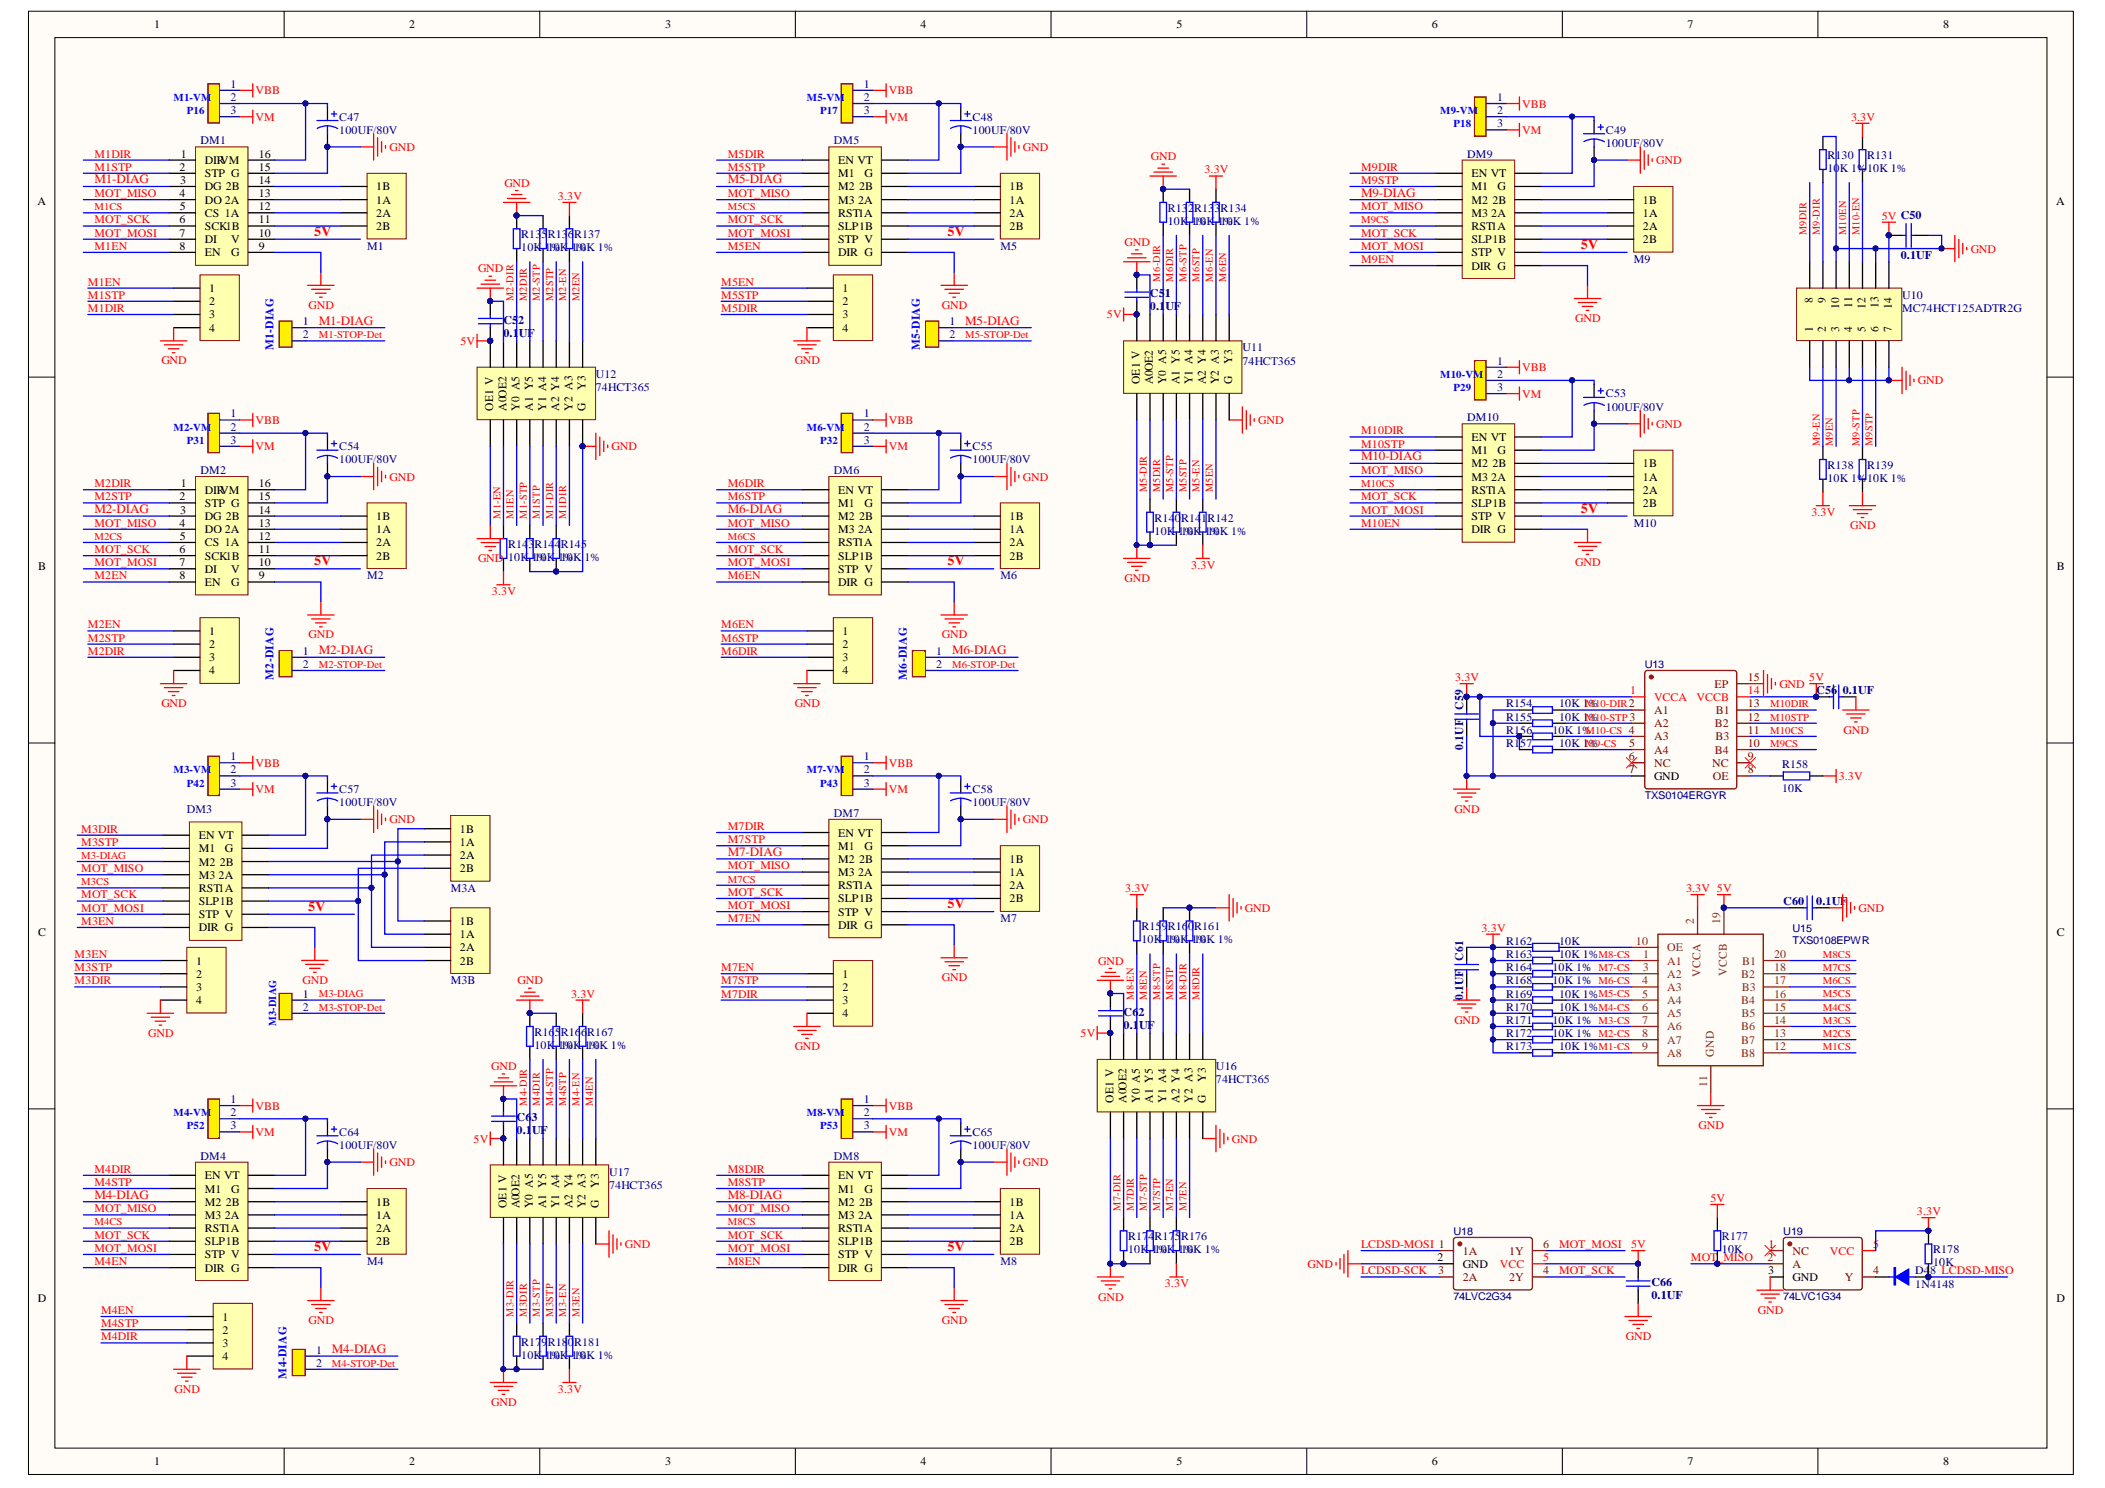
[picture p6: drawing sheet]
<svg xmlns="http://www.w3.org/2000/svg" width="297mm" height="210mm" viewBox="0 0 297 210" stroke-linecap="round" stroke-linejoin="round" font-family="sans-serif">
<defs><g id="words">
<g font-size="2" fill="#f00">
<text x="44.3" y="33.3">5V</text>
<text x="133.7" y="33.3">5V</text>
<text x="223.1" y="35.1">5V</text>
<text x="223.1" y="72.3">5V</text>
<text x="44.3" y="79.8">5V</text>
<text x="133.7" y="79.8">5V</text>
<text x="43.5" y="128.5">5V</text>
<text x="133.7" y="128.1">5V</text>
<text x="44.3" y="176.5">5V</text>
<text x="133.7" y="176.5">5V</text>
</g>
<g font-size="1.8" fill="#f00">
<text x="13.3" y="25.9">M1-DIAG</text>
<text x="102.7" y="25.9">M5-DIAG</text>
<text x="192.1" y="27.7">M9-DIAG</text>
<text x="45" y="45.8">M1-DIAG</text>
<text x="136.2" y="45.8">M5-DIAG</text>
<text x="192.1" y="64.9">M10-DIAG</text>
<text x="13.3" y="72.4">M2-DIAG</text>
<text x="102.7" y="72.4">M6-DIAG</text>
<text x="45" y="92.3">M2-DIAG</text>
<text x="134.3" y="92.3">M6-DIAG</text>
<text x="102.7" y="120.7">M7-DIAG</text>
<text x="13.3" y="169.1">M4-DIAG</text>
<text x="102.7" y="169.1">M8-DIAG</text>
<text x="46.8" y="190.9">M4-DIAG</text>
</g>
<g font-size="1.7" fill="#000080">
<text x="162.3" y="41.9">C51</text>
<text x="268.2" y="36.5">0.1UF</text>
<text x="71" y="45.7">C52</text>
<text x="71" y="47.5">0.1</text>
<text x="73.2" y="47.5">UF</text>
<text x="162.3" y="43.8">0.1</text>
<text x="164.5" y="43.8">UF</text>
<text x="206.5" y="100.2" transform="rotate(-90 206.5 100.2)">C59</text>
<text x="256.3" y="97.9">C56</text>
<text x="260" y="97.9">0.1UF</text>
<text x="206.5" y="105.7" transform="rotate(-90 206.5 105.7)">0.1UF</text>
<text x="251.6" y="127.7">C60</text>
<text x="256.3" y="127.7">0.1UF</text>
<text x="206.5" y="135.5" transform="rotate(-90 206.5 135.5)">C61</text>
<text x="158.6" y="143.3">C62</text>
<text x="206.5" y="141.1" transform="rotate(-90 206.5 141.1)">0.1UF</text>
<text x="158.6" y="145.2">0.1</text>
<text x="160.7" y="145.2">UF</text>
<text x="72.9" y="158.2">C63</text>
<text x="72.9" y="160">0.1</text>
<text x="75.1" y="160">UF</text>
<text x="233" y="181.4">C66</text>
<text x="233" y="183.3">0.1UF</text>
</g>
<g font-size="1.7">
<text x="255.8" y="46.8" transform="rotate(-90 255.8 46.8)">1</text>
<text x="255.8" y="42.7" transform="rotate(-90 255.8 42.7)">8</text>
<text x="257.7" y="46.8" transform="rotate(-90 257.7 46.8)">2</text>
<text x="257.7" y="42.7" transform="rotate(-90 257.7 42.7)">9</text>
<text x="259.5" y="46.8" transform="rotate(-90 259.5 46.8)">3</text>
<text x="259.5" y="43.6" transform="rotate(-90 259.5 43.6)">10</text>
<text x="261.4" y="46.8" transform="rotate(-90 261.4 46.8)">4</text>
<text x="261.4" y="43.4" transform="rotate(-90 261.4 43.4)">11</text>
<text x="263.2" y="46.8" transform="rotate(-90 263.2 46.8)">5</text>
<text x="263.2" y="43.6" transform="rotate(-90 263.2 43.6)">12</text>
<text x="265.1" y="46.8" transform="rotate(-90 265.1 46.8)">6</text>
<text x="265.1" y="43.5" transform="rotate(-90 265.1 43.5)">13</text>
<text x="267" y="46.8" transform="rotate(-90 267 46.8)">7</text>
<text x="267" y="43.6" transform="rotate(-90 267 43.6)">14</text>
<text x="173.9" y="51.3" transform="rotate(-90 173.9 51.3)">Y3</text>
<text x="69.6" y="57.9" transform="rotate(-90 69.6 57.9)">OE1 V</text>
<text x="71.5" y="57.9" transform="rotate(-90 71.5 57.9)">A0OE2</text>
<text x="73.3" y="57.9" transform="rotate(-90 73.3 57.9)">Y0 A5</text>
<text x="75.2" y="57.9" transform="rotate(-90 75.2 57.9)">A1 Y5</text>
<text x="77.1" y="57.9" transform="rotate(-90 77.1 57.9)">Y1 A4</text>
<text x="78.9" y="57.9" transform="rotate(-90 78.9 57.9)">A2 Y4</text>
<text x="80.8" y="57.9" transform="rotate(-90 80.8 57.9)">Y2 A3</text>
<text x="82.6" y="57.9" transform="rotate(-90 82.6 57.9)">G</text>
<text x="82.6" y="55" transform="rotate(-90 82.6 55)">Y3</text>
<text x="160.8" y="54.2" transform="rotate(-90 160.8 54.2)">OE1 V</text>
<text x="162.7" y="54.2" transform="rotate(-90 162.7 54.2)">A0OE2</text>
<text x="164.6" y="54.2" transform="rotate(-90 164.6 54.2)">Y0 A5</text>
<text x="166.4" y="54.2" transform="rotate(-90 166.4 54.2)">A1 Y5</text>
<text x="168.3" y="54.2" transform="rotate(-90 168.3 54.2)">Y1 A4</text>
<text x="170.1" y="54.2" transform="rotate(-90 170.1 54.2)">A2 Y4</text>
<text x="172" y="54.2" transform="rotate(-90 172 54.2)">Y2 A3</text>
<text x="173.9" y="54.2" transform="rotate(-90 173.9 54.2)">G</text>
<text x="157.1" y="155.6" transform="rotate(-90 157.1 155.6)">OE1 V</text>
<text x="159" y="155.6" transform="rotate(-90 159 155.6)">A0OE2</text>
<text x="160.8" y="155.6" transform="rotate(-90 160.8 155.6)">Y0 A5</text>
<text x="162.7" y="155.6" transform="rotate(-90 162.7 155.6)">A1 Y5</text>
<text x="164.6" y="155.6" transform="rotate(-90 164.6 155.6)">Y1 A4</text>
<text x="166.4" y="155.6" transform="rotate(-90 166.4 155.6)">A2 Y4</text>
<text x="168.3" y="155.6" transform="rotate(-90 168.3 155.6)">Y2 A3</text>
<text x="170.1" y="155.6" transform="rotate(-90 170.1 155.6)">G</text>
<text x="170.1" y="152.6" transform="rotate(-90 170.1 152.6)">Y3</text>
<text x="84.5" y="167.5" transform="rotate(-90 84.5 167.5)">Y3</text>
<text x="71.5" y="170.5" transform="rotate(-90 71.5 170.5)">OE1 V</text>
<text x="73.3" y="170.5" transform="rotate(-90 73.3 170.5)">A0OE2</text>
<text x="75.2" y="170.5" transform="rotate(-90 75.2 170.5)">Y0 A5</text>
<text x="77.1" y="170.5" transform="rotate(-90 77.1 170.5)">A1 Y5</text>
<text x="78.9" y="170.5" transform="rotate(-90 78.9 170.5)">Y1 A4</text>
<text x="80.8" y="170.5" transform="rotate(-90 80.8 170.5)">A2 Y4</text>
<text x="82.6" y="170.5" transform="rotate(-90 82.6 170.5)">Y2 A3</text>
<text x="84.5" y="170.5" transform="rotate(-90 84.5 170.5)">G</text>
</g>
<g font-size="1.7" fill="#00f">
<text x="38.6" y="49.4" transform="rotate(-90 38.6 49.4)">M1-DIAG</text>
<text x="129.8" y="49.4" transform="rotate(-90 129.8 49.4)">M5-DIAG</text>
<text x="38.6" y="95.9" transform="rotate(-90 38.6 95.9)">M2-DIAG</text>
<text x="128" y="95.9" transform="rotate(-90 128 95.9)">M6-DIAG</text>
<text x="40.4" y="194.5" transform="rotate(-90 40.4 194.5)">M4-DIAG</text>
</g>
<g font-size="1.7" fill="#8d2323">
<text x="239" y="130.3" transform="rotate(-90 239 130.3)">2</text>
<text x="242.8" y="130.3" transform="rotate(-90 242.8 130.3)">19</text>
<text x="240" y="137.8" transform="rotate(-90 240 137.8)">VCCA</text>
<text x="243.7" y="137.6" transform="rotate(-90 243.7 137.6)">VCCB</text>
<text x="241.8" y="149.1" transform="rotate(-90 241.8 149.1)">GND</text>
<text x="240.9" y="153.4" transform="rotate(-90 240.9 153.4)">11</text>
</g>
<g font-size="1.6">
<text x="21.8" y="4">1</text>
<text x="57.8" y="4">2</text>
<text x="93.9" y="4">3</text>
<text x="129.9" y="4">4</text>
<text x="166" y="4">5</text>
<text x="202" y="4">6</text>
<text x="238.1" y="4">7</text>
<text x="274.2" y="4">8</text>
<text x="25.5" y="22.2">1</text>
<text x="28.9" y="23.1">DIRVM</text>
<text x="36.5" y="22.2">16</text>
<text x="118.3" y="23.1">EN VT</text>
<text x="5.3" y="28.9">A</text>
<text x="25.3" y="24.1">2</text>
<text x="25.3" y="27.8">4</text>
<text x="25.4" y="29.7">5</text>
<text x="25.4" y="25.9">3</text>
<text x="28.9" y="25">STP G</text>
<text x="28.9" y="26.9">DG 2B</text>
<text x="28.9" y="28.7">DO 2A</text>
<text x="36.5" y="24.1">15</text>
<text x="36.5" y="25.9">14</text>
<text x="36.5" y="27.8">13</text>
<text x="36.5" y="29.7">12</text>
<text x="53.1" y="26.9">1B</text>
<text x="53.1" y="28.7">1A</text>
<text x="118.3" y="25">M1</text>
<text x="118.3" y="26.9">M2</text>
<text x="118.3" y="28.7">M3</text>
<text x="121.1" y="28.7">2A</text>
<text x="121.2" y="26.9">2B</text>
<text x="122" y="25">G</text>
<text x="142.5" y="26.9">1B</text>
<text x="142.5" y="28.7">1A</text>
<text x="207.6" y="25">EN VT</text>
<text x="207.6" y="26.9">M1</text>
<text x="207.6" y="28.7">M2</text>
<text x="210.6" y="28.7">2B</text>
<text x="211.3" y="26.9">G</text>
<text x="231.8" y="28.7">1B</text>
<text x="290.2" y="28.9">A</text>
<text x="25.3" y="31.5">6</text>
<text x="25.3" y="33.4">7</text>
<text x="25.3" y="35.2">8</text>
<text x="28.9" y="30.6">CS 1A</text>
<text x="28.9" y="32.4">SCK1B</text>
<text x="28.9" y="34.3">DI</text>
<text x="32.6" y="34.3">V</text>
<text x="36.5" y="31.5">11</text>
<text x="36.5" y="33.4">10</text>
<text x="36.5" y="35.2">9</text>
<text x="53.1" y="30.6">2A</text>
<text x="53.1" y="32.4">2B</text>
<text x="118.3" y="30.6">RST1A</text>
<text x="118.3" y="32.4">SLP1B</text>
<text x="118.3" y="34.3">STP V</text>
<text x="142.5" y="30.6">2A</text>
<text x="142.5" y="32.4">2B</text>
<text x="207.6" y="30.6">M3</text>
<text x="207.6" y="32.4">RST1A</text>
<text x="207.6" y="34.3">SLP1B</text>
<text x="210.4" y="30.6">2A</text>
<text x="231.8" y="30.6">1A</text>
<text x="231.8" y="32.4">2A</text>
<text x="231.8" y="34.3">2B</text>
<text x="28.9" y="36.2">EN</text>
<text x="29.5" y="41.2">1</text>
<text x="32.6" y="36.2">G</text>
<text x="118.3" y="36.2">DIR G</text>
<text x="118.9" y="41.2">1</text>
<text x="207.6" y="36.2">STP V</text>
<text x="207.6" y="38">DIR G</text>
<text x="29.5" y="43.1">2</text>
<text x="29.5" y="44.9">3</text>
<text x="29.5" y="46.8">4</text>
<text x="118.9" y="43.1">2</text>
<text x="118.9" y="44.9">3</text>
<text x="118.9" y="46.8">4</text>
<text x="207.6" y="62.2">EN VT</text>
<text x="207.6" y="64.1">M1</text>
<text x="207.6" y="65.9">M2</text>
<text x="210.6" y="65.9">2B</text>
<text x="211.3" y="64.1">G</text>
<text x="231.8" y="65.9">1B</text>
<text x="25.3" y="70.6">2</text>
<text x="25.5" y="68.7">1</text>
<text x="28.9" y="69.6">DIRVM</text>
<text x="28.9" y="71.5">STP G</text>
<text x="36.5" y="68.7">16</text>
<text x="36.5" y="70.6">15</text>
<text x="118.3" y="69.6">EN VT</text>
<text x="118.3" y="71.5">M1</text>
<text x="122" y="71.5">G</text>
<text x="207.6" y="67.8">M3</text>
<text x="207.6" y="69.6">RST1A</text>
<text x="207.6" y="71.5">SLP1B</text>
<text x="210.4" y="67.8">2A</text>
<text x="231.8" y="67.8">1A</text>
<text x="231.8" y="69.6">2A</text>
<text x="231.8" y="71.5">2B</text>
<text x="25.3" y="74.3">4</text>
<text x="25.4" y="76.2">5</text>
<text x="25.4" y="72.4">3</text>
<text x="28.9" y="73.4">DG 2B</text>
<text x="28.9" y="75.2">DO 2A</text>
<text x="28.9" y="77.1">CS 1A</text>
<text x="36.5" y="72.4">14</text>
<text x="36.5" y="74.3">13</text>
<text x="36.5" y="76.2">12</text>
<text x="53.1" y="73.4">1B</text>
<text x="53.1" y="75.2">1A</text>
<text x="53.1" y="77.1">2A</text>
<text x="118.3" y="73.4">M2</text>
<text x="118.3" y="75.2">M3</text>
<text x="118.3" y="77.1">RST1A</text>
<text x="121.1" y="75.2">2A</text>
<text x="121.2" y="73.4">2B</text>
<text x="142.5" y="73.4">1B</text>
<text x="142.5" y="75.2">1A</text>
<text x="142.5" y="77.1">2A</text>
<text x="207.6" y="73.4">STP V</text>
<text x="207.6" y="75.2">DIR G</text>
<text x="5.4" y="80.5">B</text>
<text x="25.3" y="78">6</text>
<text x="25.3" y="79.9">7</text>
<text x="25.3" y="81.7">8</text>
<text x="28.9" y="78.9">SCK1B</text>
<text x="28.9" y="80.8">DI</text>
<text x="28.9" y="82.7">EN</text>
<text x="32.6" y="80.8">V</text>
<text x="32.6" y="82.7">G</text>
<text x="36.5" y="78">11</text>
<text x="36.5" y="79.9">10</text>
<text x="36.5" y="81.7">9</text>
<text x="53.1" y="78.9">2B</text>
<text x="118.3" y="78.9">SLP1B</text>
<text x="118.3" y="80.8">STP V</text>
<text x="118.3" y="82.7">DIR G</text>
<text x="142.5" y="78.9">2B</text>
<text x="290.2" y="80.5">B</text>
<text x="29.5" y="89.6">1</text>
<text x="118.9" y="89.6">1</text>
<text x="29.5" y="91.4">2</text>
<text x="29.5" y="93.3">3</text>
<text x="29.5" y="95.1">4</text>
<text x="118.9" y="91.4">2</text>
<text x="118.9" y="93.3">3</text>
<text x="118.9" y="95.1">4</text>
<text x="229.8" y="109.1">7</text>
<text x="233.4" y="110">GND</text>
<text x="28" y="118.4">EN VT</text>
<text x="64.9" y="117.5">1B</text>
<text x="64.9" y="119.3">1A</text>
<text x="118.3" y="118">EN VT</text>
<text x="118.3" y="119.9">M1</text>
<text x="122" y="119.9">G</text>
<text x="28" y="120.2">M1</text>
<text x="28" y="122.1">M2</text>
<text x="28" y="124">M3</text>
<text x="28" y="125.8">RST1A</text>
<text x="30.8" y="124">2A</text>
<text x="31" y="122.1">2B</text>
<text x="31.7" y="120.2">G</text>
<text x="64.9" y="121.2">2A</text>
<text x="64.9" y="123">2B</text>
<text x="118.3" y="121.7">M2</text>
<text x="118.3" y="123.6">M3</text>
<text x="118.3" y="125.4">RST1A</text>
<text x="121.1" y="123.6">2A</text>
<text x="121.2" y="121.7">2B</text>
<text x="142.5" y="121.7">1B</text>
<text x="142.5" y="123.6">1A</text>
<text x="142.5" y="125.4">2A</text>
<text x="28" y="127.7">SLP1B</text>
<text x="28" y="129.5">STP V</text>
<text x="28" y="131.4">DIR G</text>
<text x="64.9" y="130.5">1B</text>
<text x="118.3" y="127.3">SLP1B</text>
<text x="118.3" y="129.2">STP V</text>
<text x="118.3" y="131">DIR G</text>
<text x="142.5" y="127.3">2B</text>
<text x="5.4" y="132.1">C</text>
<text x="27.7" y="136.1">1</text>
<text x="27.7" y="137.9">2</text>
<text x="64.9" y="132.3">1A</text>
<text x="64.9" y="134.2">2A</text>
<text x="64.9" y="136.1">2B</text>
<text x="118.9" y="137.9">1</text>
<text x="290.2" y="132.1">C</text>
<text x="27.7" y="139.8">3</text>
<text x="27.7" y="141.6">4</text>
<text x="118.9" y="139.8">2</text>
<text x="118.9" y="141.6">3</text>
<text x="118.9" y="143.5">4</text>
<text x="28.9" y="166.4">EN VT</text>
<text x="118.3" y="166.4">EN VT</text>
<text x="28.9" y="168.2">M1</text>
<text x="28.9" y="170.1">M2</text>
<text x="28.9" y="171.9">M3</text>
<text x="28.9" y="173.8">RST1A</text>
<text x="31.7" y="171.9">2A</text>
<text x="31.9" y="170.1">2B</text>
<text x="32.6" y="168.2">G</text>
<text x="53.1" y="170.1">1B</text>
<text x="53.1" y="171.9">1A</text>
<text x="53.1" y="173.8">2A</text>
<text x="118.3" y="168.2">M1</text>
<text x="118.3" y="170.1">M2</text>
<text x="118.3" y="171.9">M3</text>
<text x="118.3" y="173.8">RST1A</text>
<text x="121.1" y="171.9">2A</text>
<text x="121.2" y="170.1">2B</text>
<text x="122" y="168.2">G</text>
<text x="142.5" y="170.1">1B</text>
<text x="142.5" y="171.9">1A</text>
<text x="142.5" y="173.8">2A</text>
<text x="28.9" y="175.7">SLP1B</text>
<text x="28.9" y="177.5">STP V</text>
<text x="28.9" y="179.4">DIR G</text>
<text x="53.1" y="175.7">2B</text>
<text x="118.3" y="175.7">SLP1B</text>
<text x="118.3" y="177.5">STP V</text>
<text x="118.3" y="179.4">DIR G</text>
<text x="142.5" y="175.7">2B</text>
<text x="202.8" y="177.9">2</text>
<text x="206.4" y="178.8">GND</text>
<text x="249.5" y="179.8">3</text>
<text x="5.3" y="183.7">D</text>
<text x="253" y="180.7">GND</text>
<text x="290.2" y="183.7">D</text>
<text x="31.4" y="186.3">1</text>
<text x="31.4" y="188.1">2</text>
<text x="31.4" y="190">3</text>
<text x="31.4" y="191.9">4</text>
<text x="21.8" y="206.7">1</text>
<text x="57.8" y="206.7">2</text>
<text x="93.9" y="206.7">3</text>
<text x="129.9" y="206.7">4</text>
<text x="166" y="206.7">5</text>
<text x="202" y="206.7">6</text>
<text x="238.1" y="206.7">7</text>
<text x="274.2" y="206.7">8</text>
</g>
<g font-size="1.6" fill="#11037f">
<text x="32.5" y="12.4">1</text>
<text x="32.5" y="14.2">2</text>
<text x="32.5" y="16.1">3</text>
<text x="121.9" y="12.4">1</text>
<text x="121.9" y="14.2">2</text>
<text x="121.9" y="16.1">3</text>
<text x="211.2" y="14.2">1</text>
<text x="211.2" y="16.1">2</text>
<text x="211.2" y="18">3</text>
<text x="42.7" y="45.9">1</text>
<text x="42.7" y="47.7">2</text>
<text x="134" y="45.9">1</text>
<text x="134" y="47.7">2</text>
<text x="211.2" y="51.4">1</text>
<text x="211.2" y="53.3">2</text>
<text x="32.5" y="58.9">1</text>
<text x="121.9" y="58.9">1</text>
<text x="211.2" y="55.2">3</text>
<text x="32.5" y="60.7">2</text>
<text x="32.5" y="62.6">3</text>
<text x="121.9" y="60.7">2</text>
<text x="121.9" y="62.6">3</text>
<text x="42.7" y="92.4">1</text>
<text x="42.7" y="94.2">2</text>
<text x="132.1" y="92.4">1</text>
<text x="132.1" y="94.2">2</text>
<text x="32.5" y="107.2">1</text>
<text x="121.9" y="107.2">1</text>
<text x="32.5" y="109.1">2</text>
<text x="32.5" y="111">3</text>
<text x="121.9" y="109.1">2</text>
<text x="121.9" y="111">3</text>
<text x="42.7" y="140.7">1</text>
<text x="42.7" y="142.6">2</text>
<text x="32.5" y="155.6">1</text>
<text x="121.9" y="155.6">1</text>
<text x="32.5" y="157.5">2</text>
<text x="32.5" y="159.3">3</text>
<text x="121.9" y="157.5">2</text>
<text x="121.9" y="159.3">3</text>
<text x="44.6" y="190.9">1</text>
<text x="44.6" y="192.8">2</text>
</g>
<g font-size="1.6" fill="#f00">
<text x="36" y="13.3">VBB</text>
<text x="36" y="17">VM</text>
<text x="125.4" y="13.3">VBB</text>
<text x="125.4" y="17">VM</text>
<text x="214.8" y="15.2">VBB</text>
<text x="261.2" y="17">3.3V</text>
<text x="13.3" y="22.2">M1DIR</text>
<text x="55" y="21.3">GND</text>
<text x="102.7" y="22.2">M5DIR</text>
<text x="144.3" y="21.3">GND</text>
<text x="162.4" y="22.6">GND</text>
<text x="214.8" y="18.9">VM</text>
<text x="233.7" y="23.1">GND</text>
<text x="13.3" y="24.1">M1STP</text>
<text x="13.3" y="27.8">MOT_MISO</text>
<text x="71.2" y="26.3">GND</text>
<text x="78.7" y="28.2">3.3V</text>
<text x="102.7" y="24.1">M5STP</text>
<text x="102.7" y="27.8">MOT_MISO</text>
<text x="170" y="24.5">3.3V</text>
<text x="192.1" y="24.1">M9DIR</text>
<text x="192.1" y="25.9">M9STP</text>
<text x="192.1" y="29.7">MOT_MISO</text>
<text x="13.3" y="35.2">M1EN</text>
<text x="13.3" y="33.4">MOT_MOSI</text>
<text x="13.3" y="31.5">MOT_SCK</text>
<text x="102.7" y="35.2">M5EN</text>
<text x="102.7" y="33.4">MOT_MOSI</text>
<text x="102.7" y="31.5">MOT_SCK</text>
<text x="158.7" y="34.7">GND</text>
<text x="192.1" y="35.2">MOT_MOSI</text>
<text x="192.1" y="33.4">MOT_SCK</text>
<text x="265.6" y="31">5V C50</text>
<text x="278.1" y="35.6">GND</text>
<text x="12.4" y="40.3">M1EN</text>
<text x="67.5" y="38.4">GND</text>
<text x="101.8" y="40.3">M5EN</text>
<text x="192.1" y="37.1">M9EN</text>
<text x="12.4" y="44">M1DIR</text>
<text x="12.4" y="42.1">M1STP</text>
<text x="43.5" y="43.6">GND</text>
<text x="101.8" y="44">M5DIR</text>
<text x="101.8" y="42.1">M5STP</text>
<text x="132.9" y="43.6">GND</text>
<text x="156.2" y="44.9">5V</text>
<text x="222.3" y="45.4">GND</text>
<text x="22.8" y="51.4">GND</text>
<text x="65" y="48.6">5V</text>
<text x="112.1" y="51.4">GND</text>
<text x="214.8" y="52.4">VBB</text>
<text x="36" y="59.8">VBB</text>
<text x="125.4" y="59.8">VBB</text>
<text x="177.5" y="59.8">GND</text>
<text x="214.8" y="56.1">VM</text>
<text x="270.6" y="54.2">GND</text>
<text x="36" y="63.5">VM</text>
<text x="86.3" y="63.5">GND</text>
<text x="125.4" y="63.5">VM</text>
<text x="192.1" y="61.3">M10DIR</text>
<text x="192.1" y="63.1">M10STP</text>
<text x="233.7" y="60.3">GND</text>
<text x="13.3" y="68.7">M2DIR</text>
<text x="13.3" y="70.6">M2STP</text>
<text x="55" y="67.8">GND</text>
<text x="102.7" y="68.7">M6DIR</text>
<text x="102.7" y="70.6">M6STP</text>
<text x="144.3" y="67.8">GND</text>
<text x="192.1" y="66.9">MOT_MISO</text>
<text x="192.1" y="70.6">MOT_SCK</text>
<text x="13.3" y="74.3">MOT_MISO</text>
<text x="102.7" y="74.3">MOT_MISO</text>
<text x="192.1" y="74.3">M10EN</text>
<text x="192.1" y="72.4">MOT_MOSI</text>
<text x="255.6" y="72.8">3.3V</text>
<text x="261.1" y="74.6">GND</text>
<text x="13.3" y="81.7">M2EN</text>
<text x="13.3" y="79.9">MOT_MOSI</text>
<text x="13.3" y="78">MOT_SCK</text>
<text x="67.5" y="79.3">GND 10K 11%</text>
<text x="69.4" y="83.9">3.3V</text>
<text x="102.7" y="81.7">M6EN</text>
<text x="102.7" y="79.9">MOT_MOSI</text>
<text x="102.7" y="78">MOT_SCK</text>
<text x="158.7" y="82.1">GND</text>
<text x="168.1" y="80.2">3.3V</text>
<text x="222.3" y="79.8">GND</text>
<text x="12.4" y="88.6">M2EN</text>
<text x="101.8" y="88.6">M6EN</text>
<text x="12.4" y="92.4">M2DIR</text>
<text x="12.4" y="90.5">M2STP</text>
<text x="43.5" y="90.1">GND</text>
<text x="101.8" y="92.4">M6DIR</text>
<text x="101.8" y="90.5">M6STP</text>
<text x="132.9" y="90.1">GND</text>
<text x="22.8" y="99.8">GND</text>
<text x="112.1" y="99.8">GND</text>
<text x="205.3" y="96.1">3.3V</text>
<text x="230" y="97.9">1</text>
<text x="233.4" y="98.9">VCCA</text>
<text x="239.4" y="98.9">VCCB</text>
<text x="246.6" y="97.9">14</text>
<text x="251.1" y="97">GND</text>
<text x="255.3" y="96.1">5V</text>
<text x="260.2" y="103.5">GND</text>
<text x="36" y="108.2">VBB</text>
<text x="36" y="111.9">VM</text>
<text x="125.4" y="108.2">VBB</text>
<text x="125.4" y="111.9">VM</text>
<text x="259.5" y="110">3.3V</text>
<text x="11.5" y="117.4">M3DIR</text>
<text x="11.5" y="119.3">M3STP</text>
<text x="55" y="116.1">GND</text>
<text x="102.7" y="117.1">M7DIR</text>
<text x="102.7" y="118.9">M7STP</text>
<text x="144.3" y="116.1">GND</text>
<text x="205.2" y="114.6">GND</text>
<text x="11.5" y="123">MOT_MISO</text>
<text x="102.7" y="122.7">MOT_MISO</text>
<text x="158.8" y="125.8">3.3V</text>
<text x="237.9" y="125.8">3.3V 5V</text>
<text x="11.5" y="130.5">M3EN</text>
<text x="11.5" y="128.6">MOT_MOSI</text>
<text x="11.5" y="126.7">MOT_SCK</text>
<text x="102.7" y="130.1">M7EN</text>
<text x="102.7" y="128.2">MOT_MOSI</text>
<text x="102.7" y="126.4">MOT_SCK</text>
<text x="175.7" y="128.6">GND</text>
<text x="209.1" y="131.4">3.3V</text>
<text x="262.3" y="128.6">GND</text>
<text x="10.5" y="137">M3STP</text>
<text x="10.5" y="135.1">M3EN</text>
<text x="101.8" y="137">M7EN</text>
<text x="155" y="136.1">GND</text>
<text x="10.5" y="138.9">M3DIR</text>
<text x="42.7" y="138.8">GND</text>
<text x="73" y="138.9">GND</text>
<text x="80.6" y="140.7">3.3V</text>
<text x="101.8" y="140.7">M7DIR</text>
<text x="101.8" y="138.9">M7STP</text>
<text x="132.9" y="138.4">GND</text>
<text x="20.9" y="146.3">GND</text>
<text x="112.1" y="148.1">GND</text>
<text x="152.5" y="146.3">5V</text>
<text x="205.2" y="144.4">GND</text>
<text x="69.3" y="150.9">GND</text>
<text x="36" y="156.5">VBB</text>
<text x="36" y="160.2">VM</text>
<text x="66.8" y="161.2">5V</text>
<text x="125.4" y="156.5">VBB</text>
<text x="125.4" y="160.2">VM</text>
<text x="173.8" y="161.2">GND</text>
<text x="239.7" y="159.3">GND</text>
<text x="13.3" y="165.4">M4DIR</text>
<text x="13.3" y="167.3">M4STP</text>
<text x="55" y="164.5">GND</text>
<text x="102.7" y="165.4">M8DIR</text>
<text x="102.7" y="167.3">M8STP</text>
<text x="144.3" y="164.5">GND</text>
<text x="13.3" y="171">MOT_MISO</text>
<text x="102.7" y="171">MOT_MISO</text>
<text x="241.4" y="169.5">5V</text>
<text x="270.5" y="171.4">3.3V</text>
<text x="13.3" y="178.5">M4EN</text>
<text x="13.3" y="176.6">MOT_MOSI</text>
<text x="13.3" y="174.7">MOT_SCK</text>
<text x="88.2" y="176.1">GND</text>
<text x="102.7" y="178.5">M8EN</text>
<text x="102.7" y="176.6">MOT_MOSI</text>
<text x="102.7" y="174.7">MOT_SCK</text>
<text x="184.5" y="178.8">GND</text>
<text x="192.1" y="176.1">LCDSD-MOSI 1</text>
<text x="192.1" y="179.8">LCDSD-SCK</text>
<text x="211.7" y="178.8">VCC</text>
<text x="217.8" y="177.9">5</text>
<text x="220" y="176.1">MOT_MOSI</text>
<text x="220" y="179.8">MOT_SCK</text>
<text x="230.2" y="176.1">5V</text>
<text x="238.6" y="177.9">MOT_MISO</text>
<text x="258.2" y="177">VCC</text>
<text x="264.3" y="176.1">5</text>
<text x="14.3" y="185.4">M4EN</text>
<text x="155" y="183.5">GND</text>
<text x="164.4" y="181.6">3.3V</text>
<text x="248.1" y="185.3">GND</text>
<text x="14.3" y="189.1">M4DIR</text>
<text x="14.3" y="187.2">M4STP</text>
<text x="43.5" y="186.8">GND</text>
<text x="132.9" y="186.8">GND</text>
<text x="229.4" y="189">GND</text>
<text x="24.6" y="196.5">GND</text>
<text x="78.7" y="196.5">3.3V</text>
<text x="69.3" y="198.3">GND</text>
</g>
<g font-size="1.6" fill="#000080">
<text x="47.9" y="17">C47</text>
<text x="137.3" y="17">C48</text>
<text x="28.3" y="20.4">DM1</text>
<text x="47.9" y="18.9">100UF/80V</text>
<text x="117.7" y="20.4">DM5</text>
<text x="137.3" y="18.9">100UF/80V</text>
<text x="207" y="22.2">DM9</text>
<text x="226.6" y="20.7">100UF/80V</text>
<text x="226.6" y="18.9">C49</text>
<text x="257.9" y="22.4">R130</text>
<text x="263.5" y="22.4">R131</text>
<text x="164.8" y="29.9">R13</text>
<text x="167.7" y="29.9">2</text>
<text x="168.5" y="29.9">R13</text>
<text x="171.4" y="29.9">3</text>
<text x="172.2" y="29.9">R134</text>
<text x="257.9" y="24.3">10</text>
<text x="259.6" y="24.3">K 1%10K 1%</text>
<text x="51.8" y="35.2">M1</text>
<text x="73.6" y="33.6">R13</text>
<text x="73.6" y="35.4">10K 11%</text>
<text x="76.4" y="33.6">5</text>
<text x="77.3" y="33.6">R13</text>
<text x="78.1" y="35.4">0K 11%</text>
<text x="80.1" y="33.6">6</text>
<text x="81" y="33.6">R137</text>
<text x="81.9" y="35.4">0K 1%</text>
<text x="141.2" y="35.2">M5</text>
<text x="164.8" y="31.7">10K 11%</text>
<text x="169.4" y="31.7">0K 11%</text>
<text x="173.1" y="31.7">0K 1%</text>
<text x="230.5" y="37.1">M9</text>
<text x="268.4" y="42.1">U10</text>
<text x="268.4" y="44">MC74HCT125ADTR2G</text>
<text x="84.1" y="53.3">U12</text>
<text x="175.3" y="49.6">U11</text>
<text x="175.3" y="51.4">74HCT365</text>
<text x="84.1" y="55.2">74HCT365</text>
<text x="207" y="59.4">DM10</text>
<text x="226.6" y="57.9">100UF/80V</text>
<text x="226.6" y="56.1">C53</text>
<text x="47.9" y="65.4">100UF/80V</text>
<text x="47.9" y="63.5">C54</text>
<text x="137.3" y="65.4">100UF/80V</text>
<text x="137.3" y="63.5">C55</text>
<text x="28.3" y="66.9">DM2</text>
<text x="117.7" y="66.9">DM6</text>
<text x="257.9" y="66.1">R138</text>
<text x="257.9" y="68">10K 1%10K 1%</text>
<text x="263.5" y="66.1">R139</text>
<text x="71.7" y="77.3">R14</text>
<text x="74.6" y="77.3">3</text>
<text x="75.4" y="77.3">R14</text>
<text x="78.3" y="77.3">4</text>
<text x="79.1" y="77.3">R145</text>
<text x="162.9" y="73.6">R14</text>
<text x="162.9" y="75.4">10K 11%</text>
<text x="165.8" y="73.6">0</text>
<text x="166.7" y="73.6">R14</text>
<text x="167.5" y="75.4">0K 11%</text>
<text x="169.5" y="73.6">1</text>
<text x="170.4" y="73.6">R142</text>
<text x="171.2" y="75.4">0K 1%</text>
<text x="230.5" y="74.3">M10</text>
<text x="51.8" y="81.7">M2</text>
<text x="76.3" y="79.2">0K 11%</text>
<text x="80" y="79.2">0K</text>
<text x="82.5" y="79.2">1%</text>
<text x="141.2" y="81.7">M6</text>
<text x="212.5" y="101.7">R155</text>
<text x="212.5" y="99.8">R154</text>
<text x="220" y="101.7">10K 1M10-STP3</text>
<text x="220" y="99.8">10K 1M10-DIR2</text>
<text x="224.2" y="101.7">%</text>
<text x="224.2" y="99.8">%</text>
<text x="212.5" y="103.5">R156</text>
<text x="212.5" y="105.4">R157</text>
<text x="219.1" y="103.5">10K 1%</text>
<text x="220" y="105.4">10K 1M9-CS</text>
<text x="224.2" y="105.4">%</text>
<text x="47.9" y="113.7">100UF/80V</text>
<text x="47.9" y="111.9">C57</text>
<text x="137.3" y="113.7">100UF/80V</text>
<text x="137.3" y="111.9">C58</text>
<text x="251.5" y="108.4">R158</text>
<text x="251.5" y="111.7">10K</text>
<text x="26.4" y="114.7">DM3</text>
<text x="117.7" y="115.2">DM7</text>
<text x="63.6" y="125.8">M3A</text>
<text x="141.2" y="130.1">M7</text>
<text x="161.1" y="131.2">R15</text>
<text x="163.9" y="131.2">9</text>
<text x="164.8" y="131.2">R16</text>
<text x="167.7" y="131.2">0</text>
<text x="168.5" y="131.2">R161</text>
<text x="161.1" y="133.1">10K 11%</text>
<text x="165.7" y="133.1">0K 11%</text>
<text x="169.4" y="133.1">0K 1%</text>
<text x="212.5" y="135.1">R163</text>
<text x="212.5" y="137">R164</text>
<text x="212.5" y="133.3">R162</text>
<text x="219.1" y="137">10K 1% M7-CS</text>
<text x="220" y="135.1">10K 1%M8-CS</text>
<text x="220" y="133.3">10K</text>
<text x="63.6" y="138.9">M3B</text>
<text x="212.5" y="138.9">R168</text>
<text x="212.5" y="140.7">R169</text>
<text x="212.5" y="142.6">R170</text>
<text x="219.1" y="138.9">10K 1% M6-CS</text>
<text x="220" y="140.7">10K 1%M5-CS</text>
<text x="220" y="142.6">10K 1%M4-CS</text>
<text x="75.4" y="146.1">R16</text>
<text x="75.4" y="148">10K 11%</text>
<text x="78.3" y="146.1">5</text>
<text x="79.1" y="146.1">R16</text>
<text x="80" y="148">0K 11%</text>
<text x="82" y="146.1">6</text>
<text x="82.9" y="146.1">R167</text>
<text x="83.7" y="148">0K 1%</text>
<text x="212.5" y="144.4">R171</text>
<text x="212.5" y="146.3">R172</text>
<text x="212.5" y="148.2">R173</text>
<text x="219.1" y="144.4">10K 1% M3-CS</text>
<text x="219.1" y="146.3">10K 1% M2-CS</text>
<text x="220" y="148.2">10K 1%M1-CS</text>
<text x="171.6" y="150.9">U16</text>
<text x="171.6" y="152.8">74HCT365</text>
<text x="47.9" y="160.2">C64</text>
<text x="137.3" y="160.2">C65</text>
<text x="28.3" y="163.6">DM4</text>
<text x="47.9" y="162.1">100UF/80V</text>
<text x="85.9" y="165.8">U17</text>
<text x="85.9" y="167.7">74HCT365</text>
<text x="117.7" y="163.6">DM8</text>
<text x="137.3" y="162.1">100UF/80V</text>
<text x="51.8" y="178.5">M4</text>
<text x="141.2" y="178.5">M8</text>
<text x="159.2" y="174.9">R17</text>
<text x="159.2" y="176.8">10K 11%</text>
<text x="162.1" y="174.9">4</text>
<text x="162.9" y="174.9">R17</text>
<text x="163.8" y="176.8">0K 11%</text>
<text x="165.8" y="174.9">5</text>
<text x="166.7" y="174.9">R176</text>
<text x="167.5" y="176.8">0K 1%</text>
<text x="243" y="174.9">R177</text>
<text x="243" y="176.8">10K</text>
<text x="270.3" y="179.8">D48 LCDSD-MISO</text>
<text x="272.8" y="176.8">R178</text>
<text x="272.8" y="178.7">10K</text>
<text x="270.3" y="181.6">1N4148</text>
<text x="73.6" y="189.8">R17</text>
<text x="73.6" y="191.7">10K 11%</text>
<text x="76.4" y="189.8">9</text>
<text x="77.3" y="189.8">R18</text>
<text x="78.1" y="191.7">0K 11%</text>
<text x="80.1" y="189.8">0</text>
<text x="81" y="189.8">R181</text>
<text x="81.9" y="191.7">0K 1%</text>
</g>
<g font-size="1.6" fill="#800">
<text x="233.4" y="100.7">A1</text>
<text x="241.9" y="97">EP</text>
<text x="242.1" y="100.7">B1</text>
<text x="246.6" y="101.7">12</text>
<text x="246.6" y="99.8">13</text>
<text x="246.6" y="96.1">15</text>
<text x="229.8" y="107.2">6</text>
<text x="229.9" y="105.4">5</text>
<text x="233.4" y="102.6">A2</text>
<text x="233.4" y="104.4">A3</text>
<text x="233.4" y="106.3">A4</text>
<text x="242" y="106.3">B4</text>
<text x="242" y="102.6">B2</text>
<text x="242.1" y="104.4">B3</text>
<text x="246.6" y="107.2">9</text>
<text x="246.6" y="105.4">10</text>
<text x="246.6" y="103.5">11</text>
<text x="233.4" y="108.2">NC</text>
<text x="241.6" y="108.2">NC</text>
<text x="241.7" y="110">OE</text>
<text x="246.6" y="109.1">8</text>
<text x="202.9" y="179.8">3</text>
<text x="206.4" y="177">1A</text>
<text x="212.9" y="177">1Y</text>
<text x="217.8" y="179.8">4</text>
<text x="217.8" y="176.1">6</text>
<text x="249.4" y="177.9">2</text>
<text x="249.6" y="176.1">1</text>
<text x="253" y="177">NC</text>
<text x="253" y="178.8">A</text>
<text x="264.3" y="179.8">4</text>
<text x="206.4" y="180.7">2A</text>
<text x="212.9" y="180.7">2Y</text>
<text x="260.3" y="180.7">Y</text>
</g>
<g font-size="1.6" fill="#8d2323">
<text x="230.8" y="133.3">10</text>
<text x="231.8" y="137">3</text>
<text x="231.9" y="135.1">1</text>
<text x="235.3" y="136.1">A1</text>
<text x="235.3" y="137.9">A2</text>
<text x="235.3" y="134.2">OE</text>
<text x="245.7" y="137.9">B2</text>
<text x="245.9" y="136.1">B1</text>
<text x="250.3" y="137">18</text>
<text x="250.3" y="135.1">20</text>
<text x="231.7" y="138.9">4</text>
<text x="231.7" y="142.6">6</text>
<text x="231.7" y="140.7">5</text>
<text x="235.3" y="139.8">A3</text>
<text x="235.3" y="141.6">A4</text>
<text x="235.3" y="143.5">A5</text>
<text x="245.7" y="141.6">B4</text>
<text x="245.7" y="143.5">B5</text>
<text x="245.8" y="139.8">B3</text>
<text x="250.3" y="142.6">15</text>
<text x="250.3" y="140.7">16</text>
<text x="250.3" y="138.9">17</text>
<text x="231.7" y="144.4">7</text>
<text x="231.7" y="146.3">8</text>
<text x="231.7" y="148.2">9</text>
<text x="235.3" y="145.4">A6</text>
<text x="235.3" y="147.2">A7</text>
<text x="235.3" y="149.1">A8</text>
<text x="245.7" y="149.1">B8</text>
<text x="245.7" y="147.2">B7</text>
<text x="245.7" y="145.4">B6</text>
<text x="250.3" y="148.2">12</text>
<text x="250.3" y="146.3">13</text>
<text x="250.3" y="144.4">14</text>
</g>
<g font-size="1.5" fill="#00f">
<text x="24.5" y="14.2">M1-VM</text>
<text x="26.4" y="16.1">P16</text>
<text x="113.9" y="14.2">M5-VM</text>
<text x="115.7" y="16.1">P17</text>
<text x="203.2" y="16.1">M9-VM</text>
<text x="205.1" y="18">P18</text>
<text x="203.2" y="53.3">M10-VM</text>
<text x="205.1" y="55.2">P29</text>
<text x="24.5" y="60.7">M2-VM</text>
<text x="26.4" y="62.6">P31</text>
<text x="113.9" y="60.7">M6-VM</text>
<text x="115.7" y="62.6">P32</text>
<text x="24.5" y="109.1">M3-VM</text>
<text x="26.4" y="111">P42</text>
<text x="113.9" y="109.1">M7-VM</text>
<text x="115.7" y="111">P43</text>
<text x="39" y="144.8" transform="rotate(-90 39 144.8)">M3-DIAG</text>
<text x="24.5" y="157.5">M4-VM</text>
<text x="26.4" y="159.3">P52</text>
<text x="113.9" y="157.5">M8-VM</text>
<text x="115.7" y="159.3">P53</text>
</g>
<g font-size="1.5" fill="#f00">
<text x="13.3" y="29.6">M1CS</text>
<text x="102.7" y="29.6">M5CS</text>
<text x="192.1" y="31.5">M9CS</text>
<text x="254.9" y="33.2" transform="rotate(-90 254.9 33.2)">M9DIR</text>
<text x="256.8" y="33.2" transform="rotate(-90 256.8 33.2)">M9-DIR</text>
<text x="260.5" y="33.2" transform="rotate(-90 260.5 33.2)">M10EN</text>
<text x="262.4" y="33.2" transform="rotate(-90 262.4 33.2)">M10-EN</text>
<text x="163.7" y="39.7" transform="rotate(-90 163.7 39.7)">M6-DIR</text>
<text x="165.6" y="39.7" transform="rotate(-90 165.6 39.7)">M6DIR</text>
<text x="167.4" y="39.7" transform="rotate(-90 167.4 39.7)">M6-STP</text>
<text x="169.3" y="39.7" transform="rotate(-90 169.3 39.7)">M6STP</text>
<text x="171.1" y="39.7" transform="rotate(-90 171.1 39.7)">M6-EN</text>
<text x="173" y="39.7" transform="rotate(-90 173 39.7)">M6EN</text>
<text x="45" y="47.7">M1-STOP-Det</text>
<text x="72.5" y="42.5" transform="rotate(-90 72.5 42.5)">M2-DIR</text>
<text x="74.3" y="42.5" transform="rotate(-90 74.3 42.5)">M2DIR</text>
<text x="76.2" y="42.5" transform="rotate(-90 76.2 42.5)">M2-STP</text>
<text x="78.1" y="42.5" transform="rotate(-90 78.1 42.5)">M2STP</text>
<text x="79.9" y="42.5" transform="rotate(-90 79.9 42.5)">M2-EN</text>
<text x="81.8" y="42.5" transform="rotate(-90 81.8 42.5)">M2EN</text>
<text x="136.2" y="47.7">M5-STOP-Det</text>
<text x="256.8" y="63" transform="rotate(-90 256.8 63)">M9-EN</text>
<text x="258.7" y="63" transform="rotate(-90 258.7 63)">M9EN</text>
<text x="262.4" y="63" transform="rotate(-90 262.4 63)">M9-STP</text>
<text x="264.2" y="63" transform="rotate(-90 264.2 63)">M9STP</text>
<text x="161.8" y="69.5" transform="rotate(-90 161.8 69.5)">M5-DIR</text>
<text x="163.7" y="69.5" transform="rotate(-90 163.7 69.5)">M5DIR</text>
<text x="165.6" y="69.5" transform="rotate(-90 165.6 69.5)">M5-STP</text>
<text x="167.4" y="69.5" transform="rotate(-90 167.4 69.5)">M5STP</text>
<text x="169.3" y="69.5" transform="rotate(-90 169.3 69.5)">M5-EN</text>
<text x="171.1" y="69.5" transform="rotate(-90 171.1 69.5)">M5EN</text>
<text x="192.1" y="68.7">M10CS</text>
<text x="13.3" y="76.1">M2CS</text>
<text x="70.6" y="73.2" transform="rotate(-90 70.6 73.2)">M1-EN</text>
<text x="72.5" y="73.2" transform="rotate(-90 72.5 73.2)">M1EN</text>
<text x="74.3" y="73.2" transform="rotate(-90 74.3 73.2)">M1-STP</text>
<text x="76.2" y="73.2" transform="rotate(-90 76.2 73.2)">M1STP</text>
<text x="78.1" y="73.2" transform="rotate(-90 78.1 73.2)">M1-DIR</text>
<text x="79.9" y="73.2" transform="rotate(-90 79.9 73.2)">M1DIR</text>
<text x="102.7" y="76.1">M6CS</text>
<text x="45" y="94.2">M2-STOP-Det</text>
<text x="134.3" y="94.2">M6-STOP-Det</text>
<text x="249.8" y="101.6">M10STP</text>
<text x="249.8" y="99.8">M10DIR</text>
<text x="223.7" y="103.5">M10-CS 4</text>
<text x="249.8" y="103.5">M10CS</text>
<text x="249.8" y="105.4">M9CS</text>
<text x="11.5" y="124.9">M3CS</text>
<text x="11.5" y="121.1">M3-DIAG</text>
<text x="102.7" y="124.5">M7CS</text>
<text x="257.2" y="137">M7CS</text>
<text x="257.2" y="135.1">M8CS</text>
<text x="45" y="142.6">M3-STOP-Det</text>
<text x="45" y="140.7">M3-DIAG</text>
<text x="160" y="141.1" transform="rotate(-90 160 141.1)">M8-EN</text>
<text x="161.8" y="141.1" transform="rotate(-90 161.8 141.1)">M8EN</text>
<text x="163.7" y="141.1" transform="rotate(-90 163.7 141.1)">M8-STP</text>
<text x="165.6" y="141.1" transform="rotate(-90 165.6 141.1)">M8STP</text>
<text x="167.4" y="141.1" transform="rotate(-90 167.4 141.1)">M8-DIR</text>
<text x="169.3" y="141.1" transform="rotate(-90 169.3 141.1)">M8DIR</text>
<text x="257.2" y="142.6">M4CS</text>
<text x="257.2" y="140.7">M5CS</text>
<text x="257.2" y="138.8">M6CS</text>
<text x="257.2" y="148.1">M1CS</text>
<text x="257.2" y="146.3">M2CS</text>
<text x="257.2" y="144.4">M3CS</text>
<text x="74.3" y="156" transform="rotate(-90 74.3 156)">M4-DIR</text>
<text x="76.2" y="156" transform="rotate(-90 76.2 156)">M4DIR</text>
<text x="78.1" y="156" transform="rotate(-90 78.1 156)">M4-STP</text>
<text x="79.9" y="156" transform="rotate(-90 79.9 156)">M4STP</text>
<text x="81.8" y="156" transform="rotate(-90 81.8 156)">M4-EN</text>
<text x="83.6" y="156" transform="rotate(-90 83.6 156)">M4EN</text>
<text x="13.3" y="172.9">M4CS</text>
<text x="102.7" y="172.9">M8CS</text>
<text x="158.1" y="170.8" transform="rotate(-90 158.1 170.8)">M7-DIR</text>
<text x="160" y="170.8" transform="rotate(-90 160 170.8)">M7DIR</text>
<text x="161.8" y="170.8" transform="rotate(-90 161.8 170.8)">M7-STP</text>
<text x="163.7" y="170.8" transform="rotate(-90 163.7 170.8)">M7STP</text>
<text x="165.6" y="170.8" transform="rotate(-90 165.6 170.8)">M7-EN</text>
<text x="167.4" y="170.8" transform="rotate(-90 167.4 170.8)">M7EN</text>
<text x="72.5" y="185.7" transform="rotate(-90 72.5 185.7)">M3-DIR</text>
<text x="74.3" y="185.7" transform="rotate(-90 74.3 185.7)">M3DIR</text>
<text x="76.2" y="185.7" transform="rotate(-90 76.2 185.7)">M3-STP</text>
<text x="78.1" y="185.7" transform="rotate(-90 78.1 185.7)">M3STP</text>
<text x="79.9" y="185.7" transform="rotate(-90 79.9 185.7)">M3-EN</text>
<text x="81.8" y="185.7" transform="rotate(-90 81.8 185.7)">M3EN</text>
<text x="46.8" y="192.8">M4-STOP-Det</text>
</g>
<g font-size="1.5" fill="#000080">
<text x="232.1" y="94.3">U13</text>
<text x="232.1" y="112.7">TXS0104ERGYR</text>
<text x="253" y="131.4">U15</text>
<text x="253" y="133.1">TXS0108EPWR</text>
<text x="205.1" y="174.2">U18</text>
<text x="251.6" y="174.2">U19</text>
<text x="205.1" y="183.3">74LVC2G34</text>
<text x="251.6" y="183.3">74LVC1G34</text>
</g>
</g></defs>
<g fill="#fffcf8" stroke="#000" stroke-width=".14">
<path d="M4 1.6h288.6v206.4h-288.6z"/>
<path d="M7.7 5.3h281.1v199h-281.1z"/>
</g>
<g fill="none" stroke="#000" stroke-width=".14">
<path d="M40.1 1.6v3.7M76.2 1.6v3.7M112.2 1.6v3.7M148.3 1.6v3.7M184.4 1.6v3.7M220.5 1.6v3.7M256.5 1.6v3.7M4 53.2h3.7M288.9 53.2h3.7M4 104.8h3.7M288.9 104.8h3.7M4 156.4h3.7"/>
<path d="M288.9 156.4h3.7M40.1 204.3v3.7M76.2 204.3v3.7M112.2 204.3v3.7M148.3 204.3v3.7M184.4 204.3v3.7M220.5 204.3v3.7M256.5 204.3v3.7"/>
</g>
<path d="M26.7 116h7.4v16.7h-7.4z" fill="#ffffb0" stroke="#800000" stroke-width=".14"/>
<g fill="none" stroke="#000" stroke-width=".18">
<path d="M23 117.8h3.7M23 119.7h3.7M34.2 117.8h3.7M34.2 119.7h3.7M23 121.5h3.7M23 123.4h3.7M23 125.3h3.7M23 127.1h3.7M23 129h3.7M23 130.8h3.7M34.2 121.5h3.7M34.2 123.4h3.7"/>
<path d="M34.2 125.3h3.7M34.2 127.1h3.7M34.2 129h3.7M34.2 130.8h3.7"/>
</g>
<path d="M63.6 115h5.5v9.3h-5.5z" fill="#ffffb0" stroke="#800000" stroke-width=".14"/>
<path d="M59.9 116.9h3.7M59.9 118.8h3.7M59.9 120.6h3.7M59.9 122.5h3.7" fill="none" stroke="#000" stroke-width=".18"/>
<path d="M63.6 128.1h5.5v9.2h-5.5z" fill="#ffffb0" stroke="#800000" stroke-width=".14"/>
<path d="M59.9 129.9h3.7M59.9 131.8h3.7M59.9 133.6h3.7M59.9 135.5h3.7" fill="none" stroke="#000" stroke-width=".18"/>
<path d="M39.4 140.1h1.8v3.7h-1.8z" fill="#fdf101" stroke="#800000" stroke-width=".18"/>
<path d="M41.3 141.1h1.8M41.3 142.9h1.8" fill="none" stroke="#11037f" stroke-width=".18"/>
<path d="M42.6 135.5h3.7M43.1 136h2.6M43.7 136.6h1.5M44.2 137.2h.4M44.4 133.6v1.9" fill="none" stroke="#f00" stroke-width=".18"/>
<path d="M46.2 15.1v1.9M46.2 18.9v1.8" fill="none" stroke="#000" stroke-width=".18"/>
<circle cx="46.2" cy="20.7" r=".35" fill="#000080" stroke="#000080" stroke-width=".14"/>
<path d="M44.7 17h3M46.2 17.7l.8 .1 .7 .3M46.2 17.7l-.7 .1-.7 .3M46.2 17.7v1.2M46.8 16.1h.7M47.1 15.7v.7" fill="none" stroke="#00f" stroke-width=".18"/>
<path d="M51.8 24.4h5.5v9.3h-5.5z" fill="#ffffb0" stroke="#800000" stroke-width=".14"/>
<path d="M48.1 26.3h3.7M48.1 28.2h3.7M48.1 30h3.7M48.1 31.9h3.7" fill="none" stroke="#000" stroke-width=".18"/>
<path d="M27.6 20.7h7.4v16.7h-7.4z" fill="#ffffb0" stroke="#800000" stroke-width=".14"/>
<g fill="none" stroke="#000" stroke-width=".18">
<path d="M23.9 22.6h3.7M23.9 24.4h3.7M23.9 26.3h3.7M23.9 28.2h3.7M23.9 30h3.7M23.9 31.9h3.7M23.9 33.7h3.7M23.9 35.6h3.7M35 22.6h3.8M35 24.4h3.8M35 26.3h3.8M35 28.2h3.8"/>
<path d="M35 30h3.8M35 31.9h3.8M35 33.7h3.8M35 35.6h3.8"/>
</g>
<path d="M45.3 38.4v1.9M43.4 40.3h3.7M44 40.8h2.6M44.5 41.4h1.5M45.1 41.9h.4" fill="none" stroke="#f00" stroke-width=".18"/>
<path d="M39.4 45.3h1.8v3.7h-1.8z" fill="#fdf101" stroke="#800000" stroke-width=".18"/>
<path d="M41.3 46.2h1.8M41.3 48.1h1.8" fill="none" stroke="#11037f" stroke-width=".18"/>
<path d="M52.7 18.9v3.7M53.3 19.4v2.6M53.8 20v1.5M50.9 20.7h1.8M54.4 20.5v.4" fill="none" stroke="#f00" stroke-width=".18"/>
<path d="M51.8 70.9h5.5v9.3h-5.5z" fill="#ffffb0" stroke="#800000" stroke-width=".14"/>
<path d="M48.1 72.8h3.7M48.1 74.7h3.7M48.1 76.5h3.7M48.1 78.4h3.7" fill="none" stroke="#000" stroke-width=".18"/>
<path d="M43.4 86.8h3.7M44 87.3h2.6M44.5 87.9h1.5M45.1 88.4h.4M45.3 84.9v1.9" fill="none" stroke="#f00" stroke-width=".18"/>
<path d="M39.4 91.8h1.8v3.7h-1.8z" fill="#fdf101" stroke="#800000" stroke-width=".18"/>
<path d="M41.3 92.7h1.8M41.3 94.6h1.8" fill="none" stroke="#11037f" stroke-width=".18"/>
<path d="M51.8 167.7h5.5v9.2h-5.5z" fill="#ffffb0" stroke="#800000" stroke-width=".14"/>
<path d="M48.1 169.5h3.7M48.1 171.4h3.7M48.1 173.2h3.7M48.1 175.1h3.7" fill="none" stroke="#000" stroke-width=".18"/>
<path d="M27.6 163.9h7.4v16.7h-7.4z" fill="#ffffb0" stroke="#800000" stroke-width=".14"/>
<g fill="none" stroke="#000" stroke-width=".18">
<path d="M23.9 165.8h3.7M23.9 167.7h3.7M23.9 169.5h3.7M23.9 171.4h3.7M23.9 173.2h3.7M23.9 175.1h3.7M23.9 177h3.7M23.9 178.8h3.7M35 165.8h3.8M35 167.7h3.8M35 169.5h3.8M35 171.4h3.8"/>
<path d="M35 173.2h3.8M35 175.1h3.8M35 177h3.8M35 178.8h3.8"/>
</g>
<path d="M43.4 183.5h3.7M44 184h2.6M44.5 184.6h1.5M45.1 185.1h.4M45.3 181.6v1.9" fill="none" stroke="#f00" stroke-width=".18"/>
<path d="M41.3 190.4h1.8v3.6h-1.8z" fill="#fdf101" stroke="#800000" stroke-width=".18"/>
<path d="M43.1 191.3h1.9M43.1 193.2h1.9" fill="none" stroke="#11037f" stroke-width=".18"/>
<path d="M141.2 24.4h5.5v9.3h-5.5z" fill="#ffffb0" stroke="#800000" stroke-width=".14"/>
<path d="M137.4 26.3h3.8M137.4 28.2h3.8M137.4 30h3.8M137.4 31.9h3.8" fill="none" stroke="#000" stroke-width=".18"/>
<path d="M117 20.7h7.4v16.7h-7.4z" fill="#ffffb0" stroke="#800000" stroke-width=".14"/>
<g fill="none" stroke="#000" stroke-width=".18">
<path d="M113.2 22.6h3.8M113.2 24.4h3.8M113.2 26.3h3.8M113.2 28.2h3.8M113.2 30h3.8M113.2 31.9h3.8M113.2 33.7h3.8M113.2 35.6h3.8M124.4 22.6h3.7M124.4 24.4h3.7M124.4 26.3h3.7M124.4 28.2h3.7"/>
<path d="M124.4 30h3.7M124.4 31.9h3.7M124.4 33.7h3.7M124.4 35.6h3.7"/>
</g>
<path d="M134.6 38.4v1.9M132.8 40.3h3.7M133.3 40.8h2.7M133.9 41.4h1.5M134.5 41.9h.3" fill="none" stroke="#f00" stroke-width=".18"/>
<path d="M130.6 45.3h1.8v3.7h-1.8z" fill="#fdf101" stroke="#800000" stroke-width=".18"/>
<path d="M132.5 46.2h1.8M132.5 48.1h1.8" fill="none" stroke="#11037f" stroke-width=".18"/>
<path d="M141.2 70.9h5.5v9.3h-5.5z" fill="#ffffb0" stroke="#800000" stroke-width=".14"/>
<path d="M137.4 72.8h3.8M137.4 74.7h3.8M137.4 76.5h3.8M137.4 78.4h3.8" fill="none" stroke="#000" stroke-width=".18"/>
<path d="M117 67.2h7.4v16.7h-7.4z" fill="#ffffb0" stroke="#800000" stroke-width=".14"/>
<g fill="none" stroke="#000" stroke-width=".18">
<path d="M113.2 69.1h3.8M113.2 70.9h3.8M113.2 72.8h3.8M113.2 74.7h3.8M113.2 76.5h3.8M113.2 78.4h3.8M124.4 69.1h3.7M124.4 70.9h3.7M124.4 72.8h3.7M124.4 74.7h3.7M124.4 76.5h3.7M124.4 78.4h3.7"/>
<path d="M113.2 80.2h3.8M113.2 82.1h3.8M124.4 80.2h3.7M124.4 82.1h3.7"/>
</g>
<path d="M132.8 86.8h3.7M133.3 87.3h2.7M133.9 87.9h1.5M134.5 88.4h.3M134.6 84.9v1.9" fill="none" stroke="#f00" stroke-width=".18"/>
<path d="M128.8 91.8h1.8v3.7h-1.8z" fill="#fdf101" stroke="#800000" stroke-width=".18"/>
<path d="M130.6 92.7h1.9M130.6 94.6h1.9" fill="none" stroke="#11037f" stroke-width=".18"/>
<path d="M141.2 119.3h5.5v9.3h-5.5z" fill="#ffffb0" stroke="#800000" stroke-width=".14"/>
<path d="M137.4 121.2h3.8M137.4 123h3.8M137.4 124.9h3.8M137.4 126.7h3.8" fill="none" stroke="#000" stroke-width=".18"/>
<path d="M117 115.6h7.4v16.7h-7.4z" fill="#ffffb0" stroke="#800000" stroke-width=".14"/>
<g fill="none" stroke="#000" stroke-width=".18">
<path d="M113.2 117.4h3.8M113.2 119.3h3.8M124.4 117.4h3.7M124.4 119.3h3.7M113.2 121.2h3.8M113.2 123h3.8M113.2 124.9h3.8M113.2 126.7h3.8M113.2 128.6h3.8M113.2 130.5h3.8M124.4 121.2h3.7M124.4 123h3.7"/>
<path d="M124.4 124.9h3.7M124.4 126.7h3.7M124.4 128.6h3.7M124.4 130.5h3.7"/>
</g>
<path d="M132.8 135.1h3.7M133.3 135.7h2.7M133.9 136.2h1.5M134.5 136.8h.3M134.6 133.2v1.9" fill="none" stroke="#f00" stroke-width=".18"/>
<path d="M141.2 167.7h5.5v9.2h-5.5z" fill="#ffffb0" stroke="#800000" stroke-width=".14"/>
<path d="M137.4 169.5h3.8M137.4 171.4h3.8M137.4 173.2h3.8M137.4 175.1h3.8" fill="none" stroke="#000" stroke-width=".18"/>
<path d="M117 163.9h7.4v16.7h-7.4z" fill="#ffffb0" stroke="#800000" stroke-width=".14"/>
<g fill="none" stroke="#000" stroke-width=".18">
<path d="M113.2 165.8h3.8M113.2 167.7h3.8M113.2 169.5h3.8M113.2 171.4h3.8M113.2 173.2h3.8M113.2 175.1h3.8M113.2 177h3.8M113.2 178.8h3.8M124.4 165.8h3.7M124.4 167.7h3.7M124.4 169.5h3.7M124.4 171.4h3.7"/>
<path d="M124.4 173.2h3.7M124.4 175.1h3.7M124.4 177h3.7M124.4 178.8h3.7"/>
</g>
<path d="M33.8 12.7h1.9M33.8 16.5h1.9M35.7 11.8v1.9M35.7 15.5v1.9M132.8 183.5h3.7M133.3 184h2.7M133.9 184.6h1.5M134.5 185.1h.3M134.6 181.6v1.9" fill="none" stroke="#f00" stroke-width=".18"/>
<path d="M29.3 11.8h1.7v5.6h-1.7z" fill="#fdf101" stroke="#800000" stroke-width=".18"/>
<path d="M31 12.7h2.8M31 14.6h2.8M31 16.5h2.8" fill="none" stroke="#11037f" stroke-width=".18"/>
<path d="M46.2 61.6v1.9M46.2 65.4v1.8" fill="none" stroke="#000" stroke-width=".18"/>
<circle cx="46.2" cy="67.2" r=".35" fill="#000080" stroke="#000080" stroke-width=".14"/>
<path d="M44.7 63.5h3M46.2 64.2l.8 .1 .7 .3M46.2 64.2l-.7 .1-.7 .3M46.2 64.2v1.2M46.8 62.6h.7M47.1 62.2v.7" fill="none" stroke="#00f" stroke-width=".18"/>
<path d="M33.8 59.2h1.9M35.7 58.3v1.9M33.8 63h1.9M35.7 62v1.9M50.9 67.2h1.8M52.7 65.4v3.7M53.3 65.9v2.6M53.8 66.5v1.5M54.4 67v.4" fill="none" stroke="#f00" stroke-width=".18"/>
<path d="M29.3 58.3h1.7v5.6h-1.7z" fill="#fdf101" stroke="#800000" stroke-width=".18"/>
<path d="M31 59.2h2.8M31 61.1h2.8M31 63h2.8" fill="none" stroke="#11037f" stroke-width=".18"/>
<path d="M46.2 158.4v1.8M46.2 162.1v1.8" fill="none" stroke="#000" stroke-width=".18"/>
<circle cx="46.2" cy="163.9" r=".35" fill="#000080" stroke="#000080" stroke-width=".14"/>
<path d="M46.8 159.3h.7M47.1 158.9v.8M44.7 160.2h3M46.2 161l.8 .1 .7 .2M46.2 161l-.7 .1-.7 .2M46.2 161v1.1" fill="none" stroke="#00f" stroke-width=".18"/>
<path d="M33.8 156h1.9M33.8 159.7h1.9M35.7 155v1.9M35.7 158.7v1.9M50.9 163.9h1.8M52.7 162.1v3.7M53.3 162.6v2.6M53.8 163.2v1.5M54.4 163.8v.3" fill="none" stroke="#f00" stroke-width=".18"/>
<path d="M29.3 155h1.7v5.6h-1.7z" fill="#fdf101" stroke="#800000" stroke-width=".18"/>
<path d="M31 156h2.8M31 157.8h2.8M31 159.7h2.8" fill="none" stroke="#11037f" stroke-width=".18"/>
<path d="M135.6 15.1v1.9M135.6 18.9v1.8" fill="none" stroke="#000" stroke-width=".18"/>
<circle cx="135.6" cy="20.7" r=".35" fill="#000080" stroke="#000080" stroke-width=".14"/>
<path d="M134.1 17h3M135.6 17.7l.7 .1 .7 .3M135.6 17.7l-.8 .1-.7 .3M135.6 17.7v1.2M136.1 16.1h.8M136.5 15.7v.7" fill="none" stroke="#00f" stroke-width=".18"/>
<path d="M123.2 12.7h1.8M123.2 16.5h1.8M125 11.8v1.9M125 15.5v1.9M142.1 18.9v3.7M142.7 19.4v2.6M143.2 20v1.5M140.2 20.7h1.9M143.8 20.5v.4" fill="none" stroke="#f00" stroke-width=".18"/>
<path d="M118.7 11.8h1.6v5.6h-1.6z" fill="#fdf101" stroke="#800000" stroke-width=".18"/>
<path d="M120.4 12.7h2.8M120.4 14.6h2.8M120.4 16.5h2.8" fill="none" stroke="#11037f" stroke-width=".18"/>
<path d="M135.6 61.6v1.9M135.6 65.4v1.8" fill="none" stroke="#000" stroke-width=".18"/>
<circle cx="135.6" cy="67.2" r=".35" fill="#000080" stroke="#000080" stroke-width=".14"/>
<path d="M134.1 63.5h3M135.6 64.2l.7 .1 .7 .3M135.6 64.2l-.8 .1-.7 .3M135.6 64.2v1.2M136.1 62.6h.8M136.5 62.2v.7" fill="none" stroke="#00f" stroke-width=".18"/>
<path d="M123.2 59.2h1.8M125 58.3v1.9M123.2 63h1.8M125 62v1.9M140.2 67.2h1.9M142.1 65.4v3.7M142.7 65.9v2.6M143.2 66.5v1.5M143.8 67v.4" fill="none" stroke="#f00" stroke-width=".18"/>
<path d="M118.7 58.3h1.6v5.6h-1.6z" fill="#fdf101" stroke="#800000" stroke-width=".18"/>
<path d="M120.4 59.2h2.8M120.4 61.1h2.8M120.4 63h2.8" fill="none" stroke="#11037f" stroke-width=".18"/>
<path d="M135.6 110v1.9M135.6 113.7v1.9" fill="none" stroke="#000" stroke-width=".18"/>
<circle cx="135.6" cy="115.6" r=".35" fill="#000080" stroke="#000080" stroke-width=".14"/>
<path d="M134.1 111.9h3M135.6 112.6l.7 .1 .7 .3M135.6 112.6l-.8 .1-.7 .3M135.6 112.6v1.1M136.1 110.9h.8M136.5 110.6v.7" fill="none" stroke="#00f" stroke-width=".18"/>
<path d="M123.2 107.6h1.8M123.2 111.3h1.8M125 106.7v1.8M125 110.4v1.8M140.2 115.6h1.9M142.1 113.7v3.7M142.7 114.3v2.6M143.2 114.8v1.5M143.8 115.4v.4" fill="none" stroke="#f00" stroke-width=".18"/>
<path d="M118.7 106.7h1.6v5.5h-1.6z" fill="#fdf101" stroke="#800000" stroke-width=".18"/>
<path d="M120.4 107.6h2.8M120.4 109.5h2.8M120.4 111.3h2.8" fill="none" stroke="#11037f" stroke-width=".18"/>
<path d="M135.6 158.4v1.8M135.6 162.1v1.8" fill="none" stroke="#000" stroke-width=".18"/>
<circle cx="135.6" cy="163.9" r=".35" fill="#000080" stroke="#000080" stroke-width=".14"/>
<path d="M136.1 159.3h.8M136.5 158.9v.8M134.1 160.2h3M135.6 161l.7 .1 .7 .2M135.6 161l-.8 .1-.7 .2M135.6 161v1.1" fill="none" stroke="#00f" stroke-width=".18"/>
<path d="M123.2 156h1.8M123.2 159.7h1.8M125 155v1.9M125 158.7v1.9M140.2 163.9h1.9M142.1 162.1v3.7M142.7 162.6v2.6M143.2 163.2v1.5M143.8 163.8v.3" fill="none" stroke="#f00" stroke-width=".18"/>
<path d="M118.7 155h1.6v5.6h-1.6z" fill="#fdf101" stroke="#800000" stroke-width=".18"/>
<path d="M120.4 156h2.8M120.4 157.8h2.8M120.4 159.7h2.8" fill="none" stroke="#11037f" stroke-width=".18"/>
<path d="M46.2 110v1.9M46.2 113.7v1.9" fill="none" stroke="#000" stroke-width=".18"/>
<circle cx="46.2" cy="115.6" r=".35" fill="#000080" stroke="#000080" stroke-width=".14"/>
<path d="M44.7 111.9h3M46.2 112.6l.8 .1 .7 .3M46.2 112.6l-.7 .1-.7 .3M46.2 112.6v1.1M46.8 110.9h.7M47.1 110.6v.7" fill="none" stroke="#00f" stroke-width=".18"/>
<path d="M33.8 107.6h1.9M33.8 111.3h1.9M35.7 106.7v1.8M35.7 110.4v1.8M50.9 115.6h1.8M52.7 113.7v3.7M53.3 114.3v2.6M53.8 114.8v1.5M54.4 115.4v.4" fill="none" stroke="#f00" stroke-width=".18"/>
<path d="M29.3 106.7h1.7v5.5h-1.7z" fill="#fdf101" stroke="#800000" stroke-width=".18"/>
<path d="M31 107.6h2.8M31 109.5h2.8M31 111.3h2.8" fill="none" stroke="#11037f" stroke-width=".18"/>
<path d="M272.1 173.6v1.9M272.1 178.3v1.8" fill="none" stroke="#000" stroke-width=".18"/>
<g fill="#000080" stroke="#000080" stroke-width=".14">
<circle cx="272.1" cy="173.6" r=".35"/>
<circle cx="272.1" cy="180.1" r=".35"/>
</g>
<path d="M271.7 175.5h.9v2.8h-.9z" fill="none" stroke="#00f" stroke-width=".18"/>
<path d="M30.1 183.9h5.5v9.2h-5.5z" fill="#ffffb0" stroke="#800000" stroke-width=".14"/>
<path d="M26.4 185.7h3.7M26.4 187.6h3.7M26.4 189.4h3.7M26.4 191.3h3.7" fill="none" stroke="#000" stroke-width=".18"/>
<path d="M24.5 193.2h3.7M25.1 193.7h2.6M25.6 194.3h1.5M26.2 194.8h.3M26.4 191.3v1.9" fill="none" stroke="#f00" stroke-width=".18"/>
<path d="M28.2 38.8h5.6v9.2h-5.6z" fill="#ffffb0" stroke="#800000" stroke-width=".14"/>
<path d="M24.5 40.6h3.7M24.5 42.5h3.7M24.5 44.4h3.7M24.5 46.2h3.7" fill="none" stroke="#000" stroke-width=".18"/>
<path d="M22.6 48.1h3.8M23.2 48.6h2.6M23.8 49.2h1.4M24.3 49.8h.4M24.5 46.2v1.9" fill="none" stroke="#f00" stroke-width=".18"/>
<path d="M28.2 87.1h5.6v9.3h-5.6z" fill="#ffffb0" stroke="#800000" stroke-width=".14"/>
<path d="M24.5 89h3.7M24.5 90.9h3.7M24.5 92.7h3.7M24.5 94.6h3.7" fill="none" stroke="#000" stroke-width=".18"/>
<path d="M22.6 96.4h3.8M23.2 97h2.6M23.8 97.6h1.4M24.3 98.1h.4M24.5 94.6v1.8" fill="none" stroke="#f00" stroke-width=".18"/>
<path d="M117.6 38.8h5.5v9.2h-5.5z" fill="#ffffb0" stroke="#800000" stroke-width=".14"/>
<path d="M113.9 40.6h3.7M113.9 42.5h3.7M113.9 44.4h3.7M113.9 46.2h3.7" fill="none" stroke="#000" stroke-width=".18"/>
<path d="M112 48.1h3.7M112.6 48.6h2.6M113.1 49.2h1.5M113.7 49.8h.4M113.9 46.2v1.9" fill="none" stroke="#f00" stroke-width=".18"/>
<path d="M117.6 87.1h5.5v9.3h-5.5z" fill="#ffffb0" stroke="#800000" stroke-width=".14"/>
<path d="M113.9 89h3.7M113.9 90.9h3.7M113.9 92.7h3.7M113.9 94.6h3.7" fill="none" stroke="#000" stroke-width=".18"/>
<path d="M112 96.4h3.7M112.6 97h2.6M113.1 97.6h1.5M113.7 98.1h.4M113.9 94.6v1.8" fill="none" stroke="#f00" stroke-width=".18"/>
<path d="M117.6 135.5h5.5v9.3h-5.5z" fill="#ffffb0" stroke="#800000" stroke-width=".14"/>
<path d="M113.9 137.4h3.7M113.9 139.2h3.7M113.9 141.1h3.7M113.9 142.9h3.7" fill="none" stroke="#000" stroke-width=".18"/>
<path d="M112 144.8h3.7M112.6 145.4h2.6M113.1 145.9h1.5M113.7 146.5h.4M113.9 142.9v1.9" fill="none" stroke="#f00" stroke-width=".18"/>
<path d="M26.4 133.6h5.5v9.3h-5.5z" fill="#ffffb0" stroke="#800000" stroke-width=".14"/>
<path d="M22.6 135.5h3.8M22.6 137.4h3.8M22.6 139.2h3.8M22.6 141.1h3.8M231.2 178.3v1.8M231.2 182v1.9" fill="none" stroke="#000" stroke-width=".18"/>
<path d="M20.8 142.9h3.7M21.3 143.5h2.6M21.9 144.1h1.5M22.5 144.6h.3M22.6 141.1v1.8" fill="none" stroke="#f00" stroke-width=".18"/>
<g fill="none" stroke="#00f" stroke-width=".18">
<path d="M33.8 14.6h9.3M46.2 15.1v-.5h-3.1v8h-4.3M123.2 14.6h9.3M135.6 15.1v-.5h-3.1v8h-4.4M11.8 31.9h12.1M11.8 30h12.1M11.8 28.2h12.1M11.8 26.3h12.1M11.8 33.7h12.1M11.8 35.6h12.1M11.8 22.6h12.1M11.8 24.4h12.1"/>
<path d="M38.8 35.6h6.5v2.8M38.8 31.9h9.3M38.8 30h9.3M38.8 28.2h9.3M38.8 26.3h9.3M38.8 33.7h12.1M50.9 20.7h-4.7v3.7h-7.4M101.1 31.9h12.1M101.1 33.7h12.1M101.1 35.6h12.1M101.1 22.6h12.1M128.1 35.6h6.5v2.8"/>
<path d="M128.1 31.9h9.3M128.1 30h9.3M128.1 28.2h9.3M128.1 26.3h9.3M128.1 33.7h12.1M140.2 20.7h-4.6v3.7h-7.5M12.4 42.5h12.1M12.4 44.4h12.1M12.4 40.6h12.1M43.1 46.2h11.2M43.1 48.1h11.2M101.8 42.5h12.1"/>
<path d="M101.8 44.4h12.1M101.8 40.6h12.1M134.3 46.2h11.2M134.3 48.1h11.2M11.8 78.4h12.1M11.8 69.1h12.1M33.8 61.1h9.3M38.8 78.4h9.3M38.8 76.5h9.3M38.8 74.7h9.3M38.8 72.8h9.3M46.2 61.6v-.5h-3.1v8h-4.3"/>
<path d="M50.9 67.2h-4.7v3.7h-7.4M101.1 78.4h12.1M101.1 69.1h12.1M123.2 61.1h9.3M128.1 78.4h9.3M128.1 76.5h9.3M128.1 74.7h9.3M128.1 72.8h9.3M135.6 61.6v-.5h-3.1v8h-4.4M140.2 67.2h-4.6v3.7h-7.5M11.8 80.2h12.1M11.8 82.1h12.1"/>
<path d="M12.4 92.7h12.1M12.4 90.9h12.1M12.4 89h12.1M38.8 82.1h6.5v2.8M38.8 80.2h12.1M43.1 92.7h11.2M43.1 94.6h11.2M101.1 80.2h12.1M101.1 82.1h12.1M101.8 92.7h12.1M101.8 90.9h12.1M101.8 89h12.1"/>
<path d="M128.1 82.1h6.5v2.8M128.1 80.2h12.1M132.5 92.7h11.2M132.5 94.6h11.2M10.9 117.8h12.1M33.8 109.5h9.3M46.2 110v-.5h-3.1v8.3h-5.2M50.9 115.6h-4.7v4.1h-8.3M101.1 117.4h12.1M123.2 109.5h9.3M135.6 110v-.5h-3.1v7.9h-4.4M140.2 115.6h-4.6v3.7h-7.5"/>
<path d="M10.5 139.2h12.1M10.5 137.4h12.1M10.5 135.5h12.1M10.9 129h12.1M10.9 130.8h12.1M10.9 127.1h12.1M37.9 130.8h6.5v2.8M37.9 129h12.1M101.1 126.7h12.1M101.1 128.6h12.1M101.1 130.5h12.1M101.8 139.2h12.1"/>
<path d="M101.8 137.4h12.1M128.1 130.5h6.5v2.7M128.1 126.7h9.3M128.1 124.9h9.3M128.1 123h9.3M128.1 121.2h9.3M128.1 128.6h12.1M33.8 157.8h9.3M43.1 141.1h11.2M43.1 142.9h11.2M46.2 158.4v-.6h-3.1v8h-4.3M101.8 141.1h12.1"/>
<path d="M123.2 157.8h9.3M135.6 158.4v-.6h-3.1v8h-4.4M11.8 175.1h12.1M11.8 177h12.1M11.8 178.8h12.1M11.8 165.8h12.1M38.8 178.8h6.5v2.8M38.8 175.1h9.3M38.8 173.2h9.3M38.8 171.4h9.3M38.8 169.5h9.3M38.8 177h12.1"/>
<path d="M50.9 163.9h-4.7v3.8h-7.4M101.1 175.1h12.1M101.1 177h12.1M101.1 178.8h12.1M101.1 165.8h12.1M128.1 178.8h6.5v2.8M128.1 175.1h9.3M128.1 173.2h9.3M128.1 171.4h9.3M128.1 169.5h9.3M128.1 177h12.1M140.2 163.9h-4.6v3.8h-7.5"/>
<path d="M14.3 187.6h12.1M14.3 189.4h12.1M14.3 185.7h12.1M45 191.3h11.2M45 193.2h11.2M229.5 180.7h3.3M229.5 181.4h3.3M231.2 180.1v.6M231.2 181.4v.6"/>
</g>
<g fill="#000080" stroke="#000080" stroke-width=".14">
<circle cx="46.2" cy="20.7" r=".35"/>
<circle cx="43.1" cy="14.6" r=".35"/>
<circle cx="46.2" cy="67.2" r=".35"/>
<circle cx="43.1" cy="61.1" r=".35"/>
<circle cx="46.2" cy="163.9" r=".35"/>
<circle cx="43.1" cy="157.8" r=".35"/>
<circle cx="135.6" cy="20.7" r=".35"/>
<circle cx="132.5" cy="14.6" r=".35"/>
<circle cx="135.6" cy="67.2" r=".35"/>
<circle cx="132.5" cy="61.1" r=".35"/>
<circle cx="135.6" cy="115.6" r=".35"/>
<circle cx="132.5" cy="109.4" r=".35"/>
<circle cx="135.6" cy="163.9" r=".35"/>
<circle cx="132.5" cy="157.8" r=".35"/>
<circle cx="43.1" cy="109.4" r=".35"/>
<circle cx="46.2" cy="115.6" r=".35"/>
<circle cx="231.1" cy="178.3" r=".35"/>
</g>
<path d="M27.6 67.2h7.4v16.7h-7.4z" fill="#ffffb0" stroke="#800000" stroke-width=".14"/>
<g fill="none" stroke="#000" stroke-width=".18">
<path d="M23.9 69.1h3.7M23.9 70.9h3.7M23.9 72.8h3.7M23.9 74.7h3.7M23.9 76.5h3.7M23.9 78.4h3.7M35 69.1h3.8M35 70.9h3.8M35 72.8h3.8M35 74.7h3.8M35 76.5h3.8M35 78.4h3.8"/>
<path d="M23.9 80.2h3.7M23.9 82.1h3.7M35 80.2h3.8M35 82.1h3.8"/>
</g>
<g fill="none" stroke="#00f" stroke-width=".18">
<path d="M101.1 30h12.1M101.1 28.2h12.1M101.1 26.3h12.1M101.1 24.4h12.1M11.8 76.5h12.1M11.8 74.7h12.1M11.8 72.8h12.1M11.8 70.9h12.1M101.1 76.5h12.1M101.1 74.7h12.1M101.1 72.8h12.1M101.1 70.9h12.1"/>
<path d="M10.9 119.7h12.1M101.1 119.3h12.1M10.9 125.3h12.1M10.9 123.4h12.1M10.9 121.5h12.1M101.1 124.9h12.1M101.1 123h12.1M101.1 121.2h12.1M11.8 173.2h12.1M11.8 171.4h12.1M11.8 169.5h12.1M11.8 167.7h12.1"/>
<path d="M101.1 173.2h12.1M101.1 171.4h12.1M101.1 169.5h12.1M101.1 167.7h12.1"/>
</g>
<path d="M230.5 26.3h5.6v9.3h-5.6z" fill="#ffffb0" stroke="#800000" stroke-width=".14"/>
<path d="M226.8 28.2h3.7M226.8 30h3.7M226.8 31.9h3.7M226.8 33.7h3.7" fill="none" stroke="#000" stroke-width=".18"/>
<path d="M206.3 22.6h7.4v16.7h-7.4z" fill="#ffffb0" stroke="#800000" stroke-width=".14"/>
<g fill="none" stroke="#000" stroke-width=".18">
<path d="M202.6 24.4h3.7M202.6 26.3h3.7M202.6 28.2h3.7M202.6 30h3.7M202.6 31.9h3.7M202.6 33.7h3.7M202.6 35.6h3.7M202.6 37.5h3.7M213.8 24.4h3.7M213.8 26.3h3.7M213.8 28.2h3.7M213.8 30h3.7"/>
<path d="M213.8 31.9h3.7M213.8 33.7h3.7M213.8 35.6h3.7M213.8 37.5h3.7"/>
</g>
<path d="M222.2 42.1h3.7M222.7 42.7h2.6M223.3 43.2h1.5M223.8 43.8h.4M224 40.3v1.8" fill="none" stroke="#f00" stroke-width=".18"/>
<path d="M230.5 63.5h5.6v9.3h-5.6z" fill="#ffffb0" stroke="#800000" stroke-width=".14"/>
<path d="M226.8 65.4h3.7M226.8 67.2h3.7M226.8 69.1h3.7M226.8 70.9h3.7" fill="none" stroke="#000" stroke-width=".18"/>
<path d="M206.3 59.8h7.4v16.7h-7.4z" fill="#ffffb0" stroke="#800000" stroke-width=".14"/>
<g fill="none" stroke="#000" stroke-width=".18">
<path d="M224.9 17v1.9M224.9 20.7v1.9M202.6 61.6h3.7M202.6 63.5h3.7M202.6 65.4h3.7M202.6 67.2h3.7M202.6 69.1h3.7M202.6 70.9h3.7M202.6 72.8h3.7M202.6 74.7h3.7M213.8 61.6h3.7M213.8 63.5h3.7"/>
<path d="M213.8 65.4h3.7M213.8 67.2h3.7M213.8 69.1h3.7M213.8 70.9h3.7M213.8 72.8h3.7M213.8 74.7h3.7"/>
</g>
<g fill="none" stroke="#f00" stroke-width=".18">
<path d="M212.5 14.6h1.9M212.5 18.3h1.9M214.4 13.7v1.8M214.4 17.4v1.9M229.6 22.6h1.9M231.5 20.7v3.7M232 21.3v2.6M232.6 21.8v1.5M233.1 22.4v.4M222.2 76.5h3.7M222.7 77.1h2.6M223.3 77.6h1.5"/>
<path d="M223.8 78.2h.4M224 74.7v1.8"/>
</g>
<circle cx="224.9" cy="22.6" r=".35" fill="#000080" stroke="#000080" stroke-width=".14"/>
<path d="M223.5 18.9h2.9M224.9 19.6l.8 .1 .7 .3M224.9 19.6l-.7 .1-.7 .3M224.9 19.6v1.1M225.5 17.9h.8M225.9 17.6v.7" fill="none" stroke="#00f" stroke-width=".18"/>
<path d="M208.1 13.7h1.6v5.5h-1.6z" fill="#fdf101" stroke="#800000" stroke-width=".18"/>
<path d="M209.8 14.6h2.7M209.8 16.5h2.7M209.8 18.3h2.7" fill="none" stroke="#11037f" stroke-width=".18"/>
<path d="M224.9 54.2v1.9M224.9 57.9v1.9" fill="none" stroke="#000" stroke-width=".18"/>
<circle cx="224.9" cy="59.8" r=".35" fill="#000080" stroke="#000080" stroke-width=".14"/>
<path d="M223.5 56.1h2.9M224.9 56.8l.8 .1 .7 .3M224.9 56.8l-.7 .1-.7 .3M224.9 56.8v1.1M225.5 55.1h.8M225.9 54.8v.7" fill="none" stroke="#00f" stroke-width=".18"/>
<path d="M212.5 51.8h1.9M212.5 55.5h1.9M214.4 50.9v1.8M214.4 54.6v1.9M229.6 59.8h1.9M231.5 57.9v3.7M232 58.5v2.6M232.6 59v1.5M233.1 59.6v.4" fill="none" stroke="#f00" stroke-width=".18"/>
<path d="M208.1 50.9h1.6v5.5h-1.6z" fill="#fdf101" stroke="#800000" stroke-width=".18"/>
<path d="M209.8 51.8h2.7M209.8 53.7h2.7M209.8 55.5h2.7" fill="none" stroke="#11037f" stroke-width=".18"/>
<g fill="none" stroke="#00f" stroke-width=".18">
<path d="M212.5 16.5h9.4M224.9 17v-.5h-3v7.9h-4.4M190.5 33.7h12.1M190.5 31.9h12.1M190.5 30h12.1M190.5 28.2h12.1M190.5 35.6h12.1M190.5 37.5h12.1M190.5 24.4h12.1M190.5 26.3h12.1M217.5 37.5h6.5v2.8M217.5 33.7h9.3"/>
<path d="M217.5 31.9h9.3M217.5 30h9.3M217.5 28.2h9.3M217.5 35.6h12.1M229.6 22.6h-4.7v3.7h-7.4M212.5 53.7h9.4M224.9 54.2v-.5h-3v7.9h-4.4M229.6 59.8h-4.7v3.7h-7.4M190.5 70.9h12.1M190.5 69.1h12.1M190.5 67.2h12.1M190.5 65.4h12.1"/>
<path d="M190.5 72.8h12.1M190.5 74.7h12.1M190.5 61.6h12.1M190.5 63.5h12.1M217.5 70.9h9.3M217.5 69.1h9.3M217.5 67.2h9.3M217.5 65.4h9.3M217.5 72.8h12.1M192.1 176.4h11.1M218.1 176.4h11.2M238.6 178.3h11.2"/>
<path d="M267.3 178.8h.2v2.5h-.2zM272.1 173.6h-7.4v2.8M192.1 180.1h11.1M218.1 180.1h11.2M266.5 180.1h3.8M272.1 180.1h11.2"/>
</g>
<g fill="#000080" stroke="#000080" stroke-width=".14">
<circle cx="224.9" cy="22.6" r=".35"/>
<circle cx="221.8" cy="16.4" r=".35"/>
<circle cx="224.9" cy="59.8" r=".35"/>
<circle cx="221.8" cy="53.6" r=".35"/>
<circle cx="231.1" cy="178.3" r=".35"/>
<circle cx="272.1" cy="173.6" r=".35"/>
<circle cx="242.3" cy="178.3" r=".35"/>
<circle cx="272.1" cy="180.1" r=".35"/>
</g>
<path d="M230.2 176.4h1.9M231.2 176.4v1.9M262.8 176.4h1.9M271.2 171.8h1.9M272.1 171.8v1.8M247.9 182h3.7M248.5 182.6h2.6M249 183.1h1.5M249.6 183.7h.4M249.8 180.1v1.9" fill="none" stroke="#f00" stroke-width=".18"/>
<path d="M249.8 176.4h1.8M249.8 178.3h1.8M251.7 174.7l.3-.1h10.6l.2 .3-.1 6.9-.3 .2-10.6-.1-.2-.3zM262.8 180.1h1.9" fill="none" stroke="#800" stroke-width=".18"/>
<circle cx="252.6" cy="175.5" r=".26" fill="#800" stroke="#800" stroke-width=".18"/>
<path d="M249.8 180.1h1.8M264.7 180.1h1.8M270.3 180.1h1.8" fill="none" stroke="#000" stroke-width=".18"/>
<path d="M267.4 178.8v2.5" fill="none" stroke="#00f" stroke-width=".19"/>
<path d="M267.5 180.1l1.8-1.1v2.3z" fill="#00f"/>
<g fill="none" stroke="#00f" stroke-width=".18">
<path d="M72.4 32.3h1v2.8h-1zM76.2 32.3h.9v2.8h-.9zM79.9 32.3h.9v2.8h-.9zM67.5 45.7h3.4M67.5 44.9h3.4M69.2 44.4v.5M69.2 45.7v.5M70.6 76h.9v2.8h-.9zM74.3 76h.9v2.8h-.9zM78 76h1v2.8h-1zM217.5 74.7h6.5M59.9 116.9h-3.7v4.6"/>
<path d="M59.9 118.8h-5.6v4.6M37.9 121.5h18.3v8.4h3.7M37.9 123.4h16.4v8.4h5.6M37.9 125.3h14.5v8.3h7.5M37.9 127.1h12.7v8.4h9.3M59.9 120.6h-7.5v4.7M59.9 122.5h-9.3v4.6M192.1 178.3h11.1M218.1 178.3h13.1M241.9 173.6h.9v2.8h-.9zM267.5 180.1l1.8-1.1v2.3z"/>
</g>
<g fill="#000080" stroke="#000080" stroke-width=".14">
<circle cx="272.1" cy="180.1" r=".35"/>
<circle cx="231.1" cy="178.3" r=".35"/>
<circle cx="56.1" cy="121.5" r=".35"/>
<circle cx="54.3" cy="123.4" r=".35"/>
<circle cx="52.4" cy="125.2" r=".35"/>
<circle cx="50.5" cy="127.1" r=".35"/>
<circle cx="242.3" cy="178.3" r=".35"/>
<circle cx="78.5" cy="80.6" r=".35"/>
<circle cx="72.9" cy="30.4" r=".35"/>
<circle cx="69.2" cy="42.5" r=".35"/>
<circle cx="69.2" cy="48.1" r=".35"/>
<circle cx="82.2" cy="62.9" r=".35"/>
</g>
<path d="M249 175.7l1.5 1.5M250.5 175.7l-1.5 1.5" fill="none" stroke="#f00" stroke-width=".14"/>
<path d="M203.2 176.4h1.9M205.2 174.7l.3-.1h10.5l.2 .3v6.9l-.3 .2-10.6-.1-.2-.3zM216.3 176.4h1.8M203.2 180.1h1.9M216.3 180.1h1.8" fill="none" stroke="#800" stroke-width=".18"/>
<circle cx="206" cy="175.5" r=".26" fill="#800" stroke="#800" stroke-width=".18"/>
<g fill="none" stroke="#000" stroke-width=".18">
<path d="M72.9 30.4v1.9M72.9 35.1v1.8M76.6 30.4v1.9M76.6 35.1v1.8M80.4 30.4v1.9M80.4 35.1v1.8M69.2 42.5v1.9M69.2 46.2v1.9M71 74.1v1.9M71 78.8v1.8M74.8 74.1v1.9M74.8 78.8v1.8"/>
<path d="M78.5 74.1v1.9M78.5 78.8v1.8M203.2 178.3h1.9M242.3 171.8v1.8M242.3 176.4v1.9"/>
</g>
<g fill="none" stroke="#f00" stroke-width=".18">
<path d="M67.3 47.2v1.8M67.3 48.1h1.9M82.2 63h1.9M84.1 61.1v3.7M84.6 61.7v2.6M85.2 62.2v1.5M85.8 62.8v.3M70.1 82.5h1.9M71 80.6v1.9M188.5 178.1v.4M189.1 177.5v1.5M189.6 177v2.6"/>
<path d="M190.2 178.3h1.9M190.2 176.4v3.7M216.3 178.3h1.8M241.4 169.9h1.9M242.3 169.9v1.9M229.3 185.7h3.7M229.9 186.3h2.6M230.4 186.8h1.5M231 187.4h.4M231.2 183.9v1.8"/>
</g>
<path d="M67.3 51.8h16.7v7.4h-16.7z" fill="#ffffb0" stroke="#800000" stroke-width=".14"/>
<g fill="none" stroke="#000" stroke-width=".18">
<path d="M69.2 48.1v3.7M69.2 59.2v3.8M71 48.1v3.7M71 59.2v3.8M72.9 48.1v3.7M72.9 59.2v3.8M74.8 48.1v3.7M74.8 59.2v3.8M76.6 48.1v3.7M76.6 59.2v3.8M78.5 48.1v3.7M78.5 59.2v3.8"/>
<path d="M80.4 48.1v3.7M80.4 59.2v3.8M82.2 48.1v3.7M82.2 59.2v3.8M74.8 142.9v1.9M74.8 147.6v1.8M78.5 142.9v1.9M78.5 147.6v1.8M82.2 142.9v1.9M82.2 147.6v1.8M72.9 186.6v1.9M72.9 191.3v1.9"/>
<path d="M76.6 186.6v1.9M76.6 191.3v1.9M80.4 186.6v1.9M80.4 191.3v1.9"/>
</g>
<g fill="#000080" stroke="#000080" stroke-width=".14">
<circle cx="82.2" cy="62.9" r=".35"/>
<circle cx="69.2" cy="48.1" r=".35"/>
<circle cx="69.2" cy="42.5" r=".35"/>
<circle cx="72.9" cy="30.4" r=".35"/>
<circle cx="78.5" cy="80.6" r=".35"/>
<circle cx="72.9" cy="193.1" r=".35"/>
<circle cx="74.8" cy="142.9" r=".35"/>
<circle cx="71" cy="160.6" r=".35"/>
</g>
<g fill="none" stroke="#f00" stroke-width=".18">
<path d="M68.4 39.5h1.5M69 39h.4M71 28.6h3.8M71.6 28h2.6M72.2 27.4h1.5M72.7 26.9h.4M72.9 28.6v1.8M79.4 28.6h1.9M80.4 28.6v1.8M67.3 40.6h3.7M67.9 40.1h2.6M69.2 40.6v1.9"/>
<path d="M67.3 76h3.7M67.9 76.5h2.6M68.4 77.1h1.5M69 77.7h.4M69.2 74.1v1.9M69.2 159.7v1.8M69.2 160.6h1.8M84.1 175.5h1.8M85.9 173.6v3.7M86.5 174.2v2.6M87.1 174.7v1.5M87.6 175.3v.4"/>
</g>
<g fill="none" stroke="#00f" stroke-width=".18">
<path d="M72.9 36.9v11.2M72.9 30.4h3.7M74.8 36.9v11.2M76.6 36.9v11.2M78.5 36.9v11.2M80.4 36.9v11.2M82.2 36.9v11.2M69.2 42.5h1.8v5.6M69.2 63v11.1M71 63v11.1M72.9 63v11.1M74.8 63v11.1"/>
<path d="M76.6 63v11.1M78.5 63v11.1M80.4 63v11.1M82.2 63v17.6h-7.4M74.3 144.8h.9v2.8h-.9zM78 144.8h1v2.8h-1zM81.8 144.8h.9v2.8h-.9zM72.4 188.5h1v2.8h-1zM76.2 188.5h.9v2.8h-.9zM79.9 188.5h.9v2.8h-.9z"/>
</g>
<path d="M69.2 164.3h16.7v7.4h-16.7z" fill="#ffffb0" stroke="#800000" stroke-width=".14"/>
<g fill="none" stroke="#000" stroke-width=".18">
<path d="M164.1 26.7v1.9M164.1 31.3v1.9M167.9 26.7v1.9M167.9 31.3v1.9M171.6 26.7v1.9M171.6 31.3v1.9M162.3 70.4v1.9M162.3 75.1v1.8M166 70.4v1.9M166 75.1v1.8M169.7 70.4v1.9M169.7 75.1v1.8"/>
<path d="M71 155v1.9M71 158.7v5.6M71 171.8v3.7M72.9 160.6v3.7M72.9 171.8v3.7M74.8 160.6v3.7M74.8 171.8v3.7M76.6 160.6v3.7M76.6 171.8v3.7M78.5 160.6v3.7M78.5 171.8v3.7M80.4 160.6v3.7"/>
<path d="M80.4 171.8v3.7M82.2 160.6v3.7M82.2 171.8v3.7M84.1 160.6v3.7M84.1 171.8v3.7"/>
</g>
<g fill="#000080" stroke="#000080" stroke-width=".14">
<circle cx="71" cy="160.6" r=".35"/>
<circle cx="71" cy="155" r=".35"/>
<circle cx="71" cy="193.1" r=".35"/>
<circle cx="74.8" cy="142.9" r=".35"/>
<circle cx="162.3" cy="76.9" r=".35"/>
<circle cx="164.1" cy="26.7" r=".35"/>
<circle cx="160.4" cy="44.3" r=".35"/>
</g>
<g fill="none" stroke="#f00" stroke-width=".18">
<path d="M158.6 43.4v1.9M158.6 44.4h1.8M173.4 59.2h1.9M175.3 57.4v3.7M175.9 57.9v2.6M176.4 58.5v1.5M177 59.1v.3M74 140h1.5M74.6 139.4h.4M69.2 153.2h3.7M69.7 152.6h2.6M70.3 152.1h1.5"/>
<path d="M70.9 151.5h.3M71 153.2v1.8M72.9 141.1h3.7M73.5 140.5h2.6M74.8 141.1v1.8M81.3 141.1h1.8M82.2 141.1v1.8M69.2 195h3.7M69.7 195.6h2.6M70.3 196.1h1.5M70.9 196.7h.3M71 193.2v1.8"/>
<path d="M79.4 195h1.9M80.4 193.2v1.8"/>
</g>
<g fill="none" stroke="#00f" stroke-width=".18">
<path d="M163.7 28.6h.9v2.7h-.9zM167.4 28.6h.9v2.7h-.9zM171.1 28.6h1v2.7h-1zM161.8 72.3h.9v2.8h-.9zM165.5 72.3h1v2.8h-1zM169.3 72.3h.9v2.8h-.9zM69.4 158.2h3.3M69.4 157.4h3.3M71 155h1.9v5.6M71 156.9v.5M71 158.2v.5M74.8 149.4v11.2"/>
<path d="M74.8 142.9h3.7M76.6 149.4v11.2M78.5 149.4v11.2M80.4 149.4v11.2M82.2 149.4v11.2M84.1 149.4v11.2M72.9 175.5v11.1M74.8 175.5v11.1M76.6 175.5v11.1M78.5 175.5v11.1M80.4 175.5v11.1M82.2 175.5v11.1"/>
</g>
<path d="M158.6 48.1h16.7v7.4h-16.7z" fill="#ffffb0" stroke="#800000" stroke-width=".14"/>
<g fill="none" stroke="#000" stroke-width=".18">
<path d="M160.4 38.8v1.8M160.4 42.5v5.6M160.4 55.5v3.7M162.3 44.4v3.7M162.3 55.5v3.7M164.1 44.4v3.7M164.1 55.5v3.7M166 44.4v3.7M166 55.5v3.7M167.9 44.4v3.7M167.9 55.5v3.7M169.7 44.4v3.7"/>
<path d="M169.7 55.5v3.7M171.6 44.4v3.7M171.6 55.5v3.7M173.4 44.4v3.7M173.4 55.5v3.7M160.4 128.1v1.8M160.4 132.7v1.9M164.1 128.1v1.8M164.1 132.7v1.9M167.9 128.1v1.8M167.9 132.7v1.9M158.6 171.8v1.8"/>
<path d="M158.6 176.4v1.9M162.3 171.8v1.8M162.3 176.4v1.9M166 171.8v1.8M166 176.4v1.9"/>
</g>
<g fill="#000080" stroke="#000080" stroke-width=".14">
<circle cx="160.4" cy="44.3" r=".35"/>
<circle cx="160.4" cy="38.8" r=".35"/>
<circle cx="160.4" cy="76.9" r=".35"/>
<circle cx="164.1" cy="26.7" r=".35"/>
<circle cx="162.3" cy="76.9" r=".35"/>
<circle cx="158.5" cy="178.3" r=".35"/>
<circle cx="167.8" cy="128" r=".35"/>
<circle cx="156.7" cy="145.7" r=".35"/>
</g>
<g fill="none" stroke="#f00" stroke-width=".18">
<path d="M158.6 36.9h3.7M159.1 36.4h2.6M159.7 35.8h1.5M160.2 35.2h.4M160.4 36.9v1.9M162.3 24.8h3.7M162.8 24.3h2.6M163.4 23.7h1.5M164 23.2h.3M164.1 24.8v1.9M170.7 24.8h1.8M171.6 24.8v1.9"/>
<path d="M158.6 78.8h3.7M159.1 79.3h2.6M159.7 79.9h1.5M160.4 76.9v1.9M168.8 78.8h1.9M169.7 76.9v1.9M160.2 80.4h.4M154.8 144.8v1.9M154.8 145.7h1.9M171.6 158.7v3.8M172.1 159.3v2.6M172.7 159.9v1.5"/>
<path d="M169.7 160.6h1.9M173.3 160.4v.4"/>
</g>
<g fill="none" stroke="#00f" stroke-width=".18">
<path d="M160.4 38.8h1.9v5.6M164.1 33.2v11.2M166 33.2v11.2M167.9 33.2v11.2M169.7 33.2v11.2M171.6 33.2v11.2M173.4 33.2v11.2M158.7 41.9h3.4M158.7 41.2h3.4M160.4 59.2v17.7h1.9M160.4 40.6v.6M160.4 41.9v.6"/>
<path d="M162.3 59.2v11.2M164.1 59.2v11.2M166 59.2v11.2M167.9 59.2v11.2M169.7 59.2v11.2M171.6 59.2v11.2M159.9 129.9h1v2.8h-1zM163.7 129.9h.9v2.8h-.9zM167.4 129.9h.9v2.8h-.9zM158.1 173.6h.9v2.8h-.9zM161.8 173.6h.9v2.8h-.9zM165.5 173.6h1v2.8h-1z"/>
</g>
<path d="M154.8 149.4h16.7v7.4h-16.7z" fill="#ffffb0" stroke="#800000" stroke-width=".14"/>
<g fill="none" stroke="#000" stroke-width=".18">
<path d="M257.2 19.3v1.8M262.8 19.3v1.8M257.2 23.9v1.9M262.8 23.9v1.9M266.5 33.2h1.9M270.3 33.2h1.8M257.2 63v1.8M257.2 67.6v1.9M262.8 63v1.8M262.8 67.6v1.9M207 98.3v1.9M256.3 98.3h1.9"/>
<path d="M260 98.3h1.9M207 102v1.9M214.4 102h1.9M214.4 100.2h1.9M214.4 103.9h1.9M214.4 105.7h1.9M219.1 102h1.8M219.1 100.2h1.8M219.1 103.9h1.8M219.1 105.7h1.8M230.2 109.5h1.9M249.8 109.5h1.8"/>
<path d="M255.4 109.5h1.8M207 133.6v1.9M207 137.4v1.8M214.4 135.5h1.9M214.4 137.4h1.9M214.4 139.2h1.9M214.4 133.6h1.9M219.1 135.5h1.8M219.1 137.4h1.8M219.1 139.2h1.8M220 133.6h1.9M252.6 128.1h1.8"/>
<path d="M256.3 128.1h1.9M156.7 140.1v1.9M156.7 143.9v5.5M156.7 156.9v3.7M158.6 145.7v3.7M158.6 156.9v3.7M160.4 145.7v3.7M160.4 156.9v3.7M162.3 145.7v3.7M162.3 156.9v3.7M164.1 145.7v3.7M164.1 156.9v3.7"/>
<path d="M166 145.7v3.7M166 156.9v3.7M167.9 145.7v3.7M167.9 156.9v3.7M169.7 145.7v3.7M169.7 156.9v3.7M214.4 141.1h1.9M214.4 142.9h1.9M214.4 144.8h1.9M214.4 146.7h1.9M214.4 148.5h1.9M219.1 141.1h1.8"/>
<path d="M219.1 142.9h1.8M219.1 144.8h1.8M219.1 146.7h1.8M219.1 148.5h1.8"/>
</g>
<g fill="#000080" stroke="#000080" stroke-width=".14">
<circle cx="156.7" cy="145.7" r=".35"/>
<circle cx="156.7" cy="140.1" r=".35"/>
<circle cx="156.7" cy="178.3" r=".35"/>
<circle cx="158.5" cy="178.3" r=".35"/>
<circle cx="167.8" cy="128" r=".35"/>
<circle cx="243.2" cy="128" r=".35"/>
<circle cx="210.7" cy="133.6" r=".35"/>
<circle cx="210.7" cy="135.5" r=".35"/>
<circle cx="210.7" cy="137.3" r=".35"/>
<circle cx="210.7" cy="141.1" r=".35"/>
<circle cx="210.7" cy="139.2" r=".35"/>
<circle cx="210.7" cy="144.8" r=".35"/>
<circle cx="210.7" cy="142.9" r=".35"/>
<circle cx="210.7" cy="146.6" r=".35"/>
<circle cx="266.5" cy="33.2" r=".35"/>
<circle cx="214.4" cy="103.9" r=".35"/>
<circle cx="206.9" cy="98.3" r=".35"/>
<circle cx="256.3" cy="98.3" r=".35"/>
<circle cx="206.9" cy="109.4" r=".35"/>
<circle cx="210.7" cy="109.4" r=".35"/>
<circle cx="208.8" cy="98.3" r=".35"/>
</g>
<g fill="none" stroke="#f00" stroke-width=".18">
<path d="M261.9 17.4h1.8M262.8 17.4v1.9M206 96.4h1.9M207 96.4v1.9M230.2 98.3h1.9M245.1 98.3h1.9M247 96.4h1.9M248.9 94.6v3.7M249.4 95.1v2.6M250 95.7v1.5M250.5 96.3v.3M255.4 96.4h1.8"/>
<path d="M256.3 96.4v1.9M261.9 98.3v1.9M205.1 111.3h3.7M205.7 111.9h2.6M206.2 112.4h1.5M206.8 113h.3M207 109.5v1.8M257.2 109.5h1.9M259.1 108.5v1.9M260 100.2h3.7M260.6 100.7h2.6M261.1 101.3h1.5"/>
<path d="M261.7 101.8h.4M154.8 138.3h3.8M155.4 137.7h2.6M155.9 137.2h1.5M156.5 136.6h.4M156.7 138.3v1.8M159.5 126.2h1.8M160.4 126.2v1.9M171.6 128.1h1.8M173.4 126.2v3.7M174 126.8v2.6M174.6 127.3v1.5"/>
<path d="M175.1 127.9v.3M207 139.2v1.9M209.8 131.8h1.8M210.7 131.8v1.8M238.6 126.2h1.9M239.5 126.2v1.9M242.3 126.2h1.9M243.3 126.2v1.9M258.2 128.1h1.8M260 126.2v3.7M260.6 126.8v2.6M261.1 127.3v1.5"/>
<path d="M261.7 127.9v.3M205.1 141.1h3.7M205.7 141.6h2.6M206.2 142.2h1.5M206.8 142.8h.3M239.5 156h3.8M240.1 156.5h2.6M240.7 157.1h1.5M241.2 157.6h.4M241.4 154.1v1.9M156.7 178.3v1.8M166 178.3v1.8"/>
<path d="M154.8 180.1h3.8M155.4 180.7h2.6M155.9 181.3h1.5M156.5 181.8h.4M165.1 180.1h1.8"/>
</g>
<g fill="none" stroke="#00f" stroke-width=".18">
<path d="M256.8 21.1h.9v2.8h-.9zM262.4 21.1h.9v2.8h-.9zM268.4 33.2h.6M269 31.5v3.4M269.7 33.2h.6M269.7 31.5v3.4M256.8 64.8h.9v2.8h-.9zM262.4 64.8h.9v2.8h-.9zM208.8 98.3v5.6h5.6v1.8M216.3 99.7h2.8v.9h-2.8zM247 98.3h9.3M258.2 98.3h.5"/>
<path d="M258.7 96.6v3.4M259.5 98.3h.5M259.5 96.6v3.4M205.3 100.7h3.3M205.3 101.5h3.3M207 103.9v5.6h23.2M207 100.2v.5M207 101.5v.5M210.7 100.2h3.7M216.3 101.6h2.8v.9h-2.8zM216.3 103.4h2.8v.9h-2.8zM216.3 105.3h2.8v.9h-2.8z"/>
<path d="M220.9 100.2h9.3M220.9 102h9.3M220.9 103.9h9.3M220.9 105.7h9.3M247 100.2h9.3M247 102h9.3M247 103.9h9.3M247 105.7h9.3M247 109.5h2.8M251.6 108.9h3.8v1.1h-3.8zM160.4 134.6v11.1M162.3 134.6v11.1"/>
<path d="M164.1 128.1h7.5M164.1 134.6v11.1M166 134.6v11.1M167.9 134.6v11.1M169.7 134.6v11.1M205.3 136.1h3.3M205.3 136.8h3.3M207 133.6h3.7M207 135.5v.6M207 136.8v.6M210.7 135.5v1.9h3.7M210.7 137.4v3.7h3.7"/>
<path d="M210.7 139.2h3.7M214.4 133.6h-3.7v1.9h3.7M216.3 135h2.8v1h-2.8zM216.3 136.9h2.8v.9h-2.8zM216.3 138.8h2.8v.9h-2.8zM216.3 133.1h3.7v1.1h-3.7zM220.9 139.2h9.3M220.9 137.4h9.3M220.9 135.5h9.3M221.9 133.6h8.3M243.3 128.1h9.3M252.6 139.2h9.3"/>
<path d="M252.6 137.4h9.3M252.6 135.5h9.3M254.4 128.1h.6M255 126.4v3.3M255.7 128.1h.6M255.7 126.4v3.3M155 143.3h3.4M155 142.6h3.4M156.7 140.1h1.9v5.6M156.7 142v.6M156.7 143.3v.6M210.7 141.1v3.7h3.7"/>
<path d="M210.7 144.8v3.7h3.7M210.7 142.9h3.7M210.7 146.7h3.7M216.3 140.6h2.8v.9h-2.8zM216.3 142.5h2.8v.9h-2.8zM216.3 144.3h2.8v1h-2.8zM216.3 146.2h2.8v.9h-2.8zM216.3 148.1h2.8v.9h-2.8zM220.9 142.9h9.3M220.9 144.8h9.3M220.9 146.7h9.3M220.9 148.5h9.3"/>
<path d="M220.9 141.1h9.3M252.6 142.9h9.3M252.6 144.8h9.3M252.6 146.7h9.3M252.6 148.5h9.3M252.6 141.1h9.3M156.7 160.6v17.7h1.9M158.6 160.6v11.2M160.4 160.6v11.2M162.3 160.6v11.2M164.1 160.6v11.2M166 160.6v11.2"/>
<path d="M167.9 160.6v11.2"/>
</g>
<g fill="none" stroke="#8d2323" stroke-width=".18">
<path d="M230.2 135.5h3.8M230.2 137.4h3.8M230.2 139.2h3.8M230.2 133.6h3.8M239.5 128.1v3.7M243.3 128.1v3.7M248.9 135.5h3.7M248.9 137.4h3.7M248.9 139.2h3.7M230.2 141.1h3.8M230.2 142.9h3.8M230.2 144.8h3.8"/>
<path d="M230.2 146.7h3.8M230.2 148.5h3.8M241.4 150.4v3.7M248.9 141.1h3.7M248.9 142.9h3.7M248.9 144.8h3.7M248.9 146.7h3.7M248.9 148.5h3.7"/>
</g>
<g fill="none" stroke="#800" stroke-width=".18">
<path d="M232.1 94.8l.4-.2h12.2l.3 .2 .1 16.1-.2 .3-12.4 .1-.4-.2zM245.1 96.4h1.9M230.2 100.2h1.9M230.2 102h1.9M230.2 103.9h1.9M230.2 105.7h1.9M230.2 107.6h1.9M245.1 100.2h1.9M245.1 102h1.9M245.1 103.9h1.9M245.1 105.7h1.9M245.1 107.6h1.9"/>
<path d="M245.1 109.5h1.9M234 131.8h14.8v18.5h-14.8z"/>
</g>
<circle cx="233" cy="95.5" r=".26" fill="#800" stroke="#800" stroke-width=".18"/>
<path d="M229.5 106.9l1.5 1.4M231 106.9l-1.5 1.4M246.2 106.9l1.5 1.4M247.7 106.9l-1.5 1.4" fill="none" stroke="#f00" stroke-width=".14"/>
<path d="M253.5 40.6h14.9v7.4h-14.9z" fill="#ffffb0" stroke="#800000" stroke-width=".14"/>
<g fill="none" stroke="#000" stroke-width=".18">
<path d="M255.4 36.9v3.7M257.2 36.9v3.7M259.1 36.9v3.7M261 36.9v3.7M262.8 36.9v3.7M264.7 36.9v3.7M266.5 36.9v3.7M255.4 48.1v3.7M257.2 48.1v3.7M259.1 48.1v3.7M261 48.1v3.7M262.8 48.1v3.7"/>
<path d="M264.7 48.1v3.7M266.5 48.1v3.7"/>
</g>
<g fill="none" stroke="#f00" stroke-width=".18">
<path d="M265.6 31.3h1.9M266.5 31.3v1.9M274 35.1h1.9M275.9 33.2v3.7M276.4 33.8v2.6M277 34.3v1.5M277.5 34.9v.3M266.5 53.7h1.9M268.4 51.8v3.7M269 52.4v2.6M269.5 52.9v1.5M270.1 53.5v.3"/>
<path d="M256.3 71.3h1.9M257.2 69.5v1.8M261 71.3h3.7M261.5 71.9h2.6M262.1 72.4h1.5M262.6 73h.4M262.8 69.5v1.8"/>
</g>
<g fill="#000080" stroke="#000080" stroke-width=".14">
<circle cx="266.5" cy="33.2" r=".35"/>
<circle cx="266.5" cy="53.6" r=".35"/>
<circle cx="260.9" cy="53.6" r=".35"/>
<circle cx="264.7" cy="35" r=".35"/>
<circle cx="274" cy="35" r=".35"/>
<circle cx="259.1" cy="35" r=".35"/>
<circle cx="210.7" cy="102" r=".35"/>
<circle cx="72.9" cy="193.1" r=".35"/>
<circle cx="71" cy="193.1" r=".35"/>
<circle cx="158.5" cy="178.3" r=".35"/>
<circle cx="162.3" cy="76.9" r=".35"/>
<circle cx="164.1" cy="26.7" r=".35"/>
<circle cx="208.8" cy="98.3" r=".35"/>
<circle cx="206.9" cy="98.3" r=".35"/>
<circle cx="210.7" cy="109.4" r=".35"/>
</g>
<g fill="none" stroke="#00f" stroke-width=".18">
<path d="M257.2 19.3h1.9v15.8M164.1 26.7h3.8M255.4 25.8v11.1M257.2 25.8v11.1M259.1 36.9v-1.8h5.6v1.8M261 25.8v11.1M262.8 25.8v11.1M266.5 33.2v3.7M272.1 33.2h1.9v1.9h-9.3M255.4 51.8v1.9h5.6M257.2 51.8v11.2M259.1 51.8v11.2"/>
<path d="M261 51.8v1.9h5.5v-1.9M262.8 51.8v11.2M264.7 51.8v11.2M162.3 76.9h3.7M207 98.3h23.2M210.7 100.2v1.8h3.7M210.7 102v7.5M71 175.5v17.7h5.6M158.6 178.3h3.7"/>
</g>
<use href="#words"/>
</svg>
